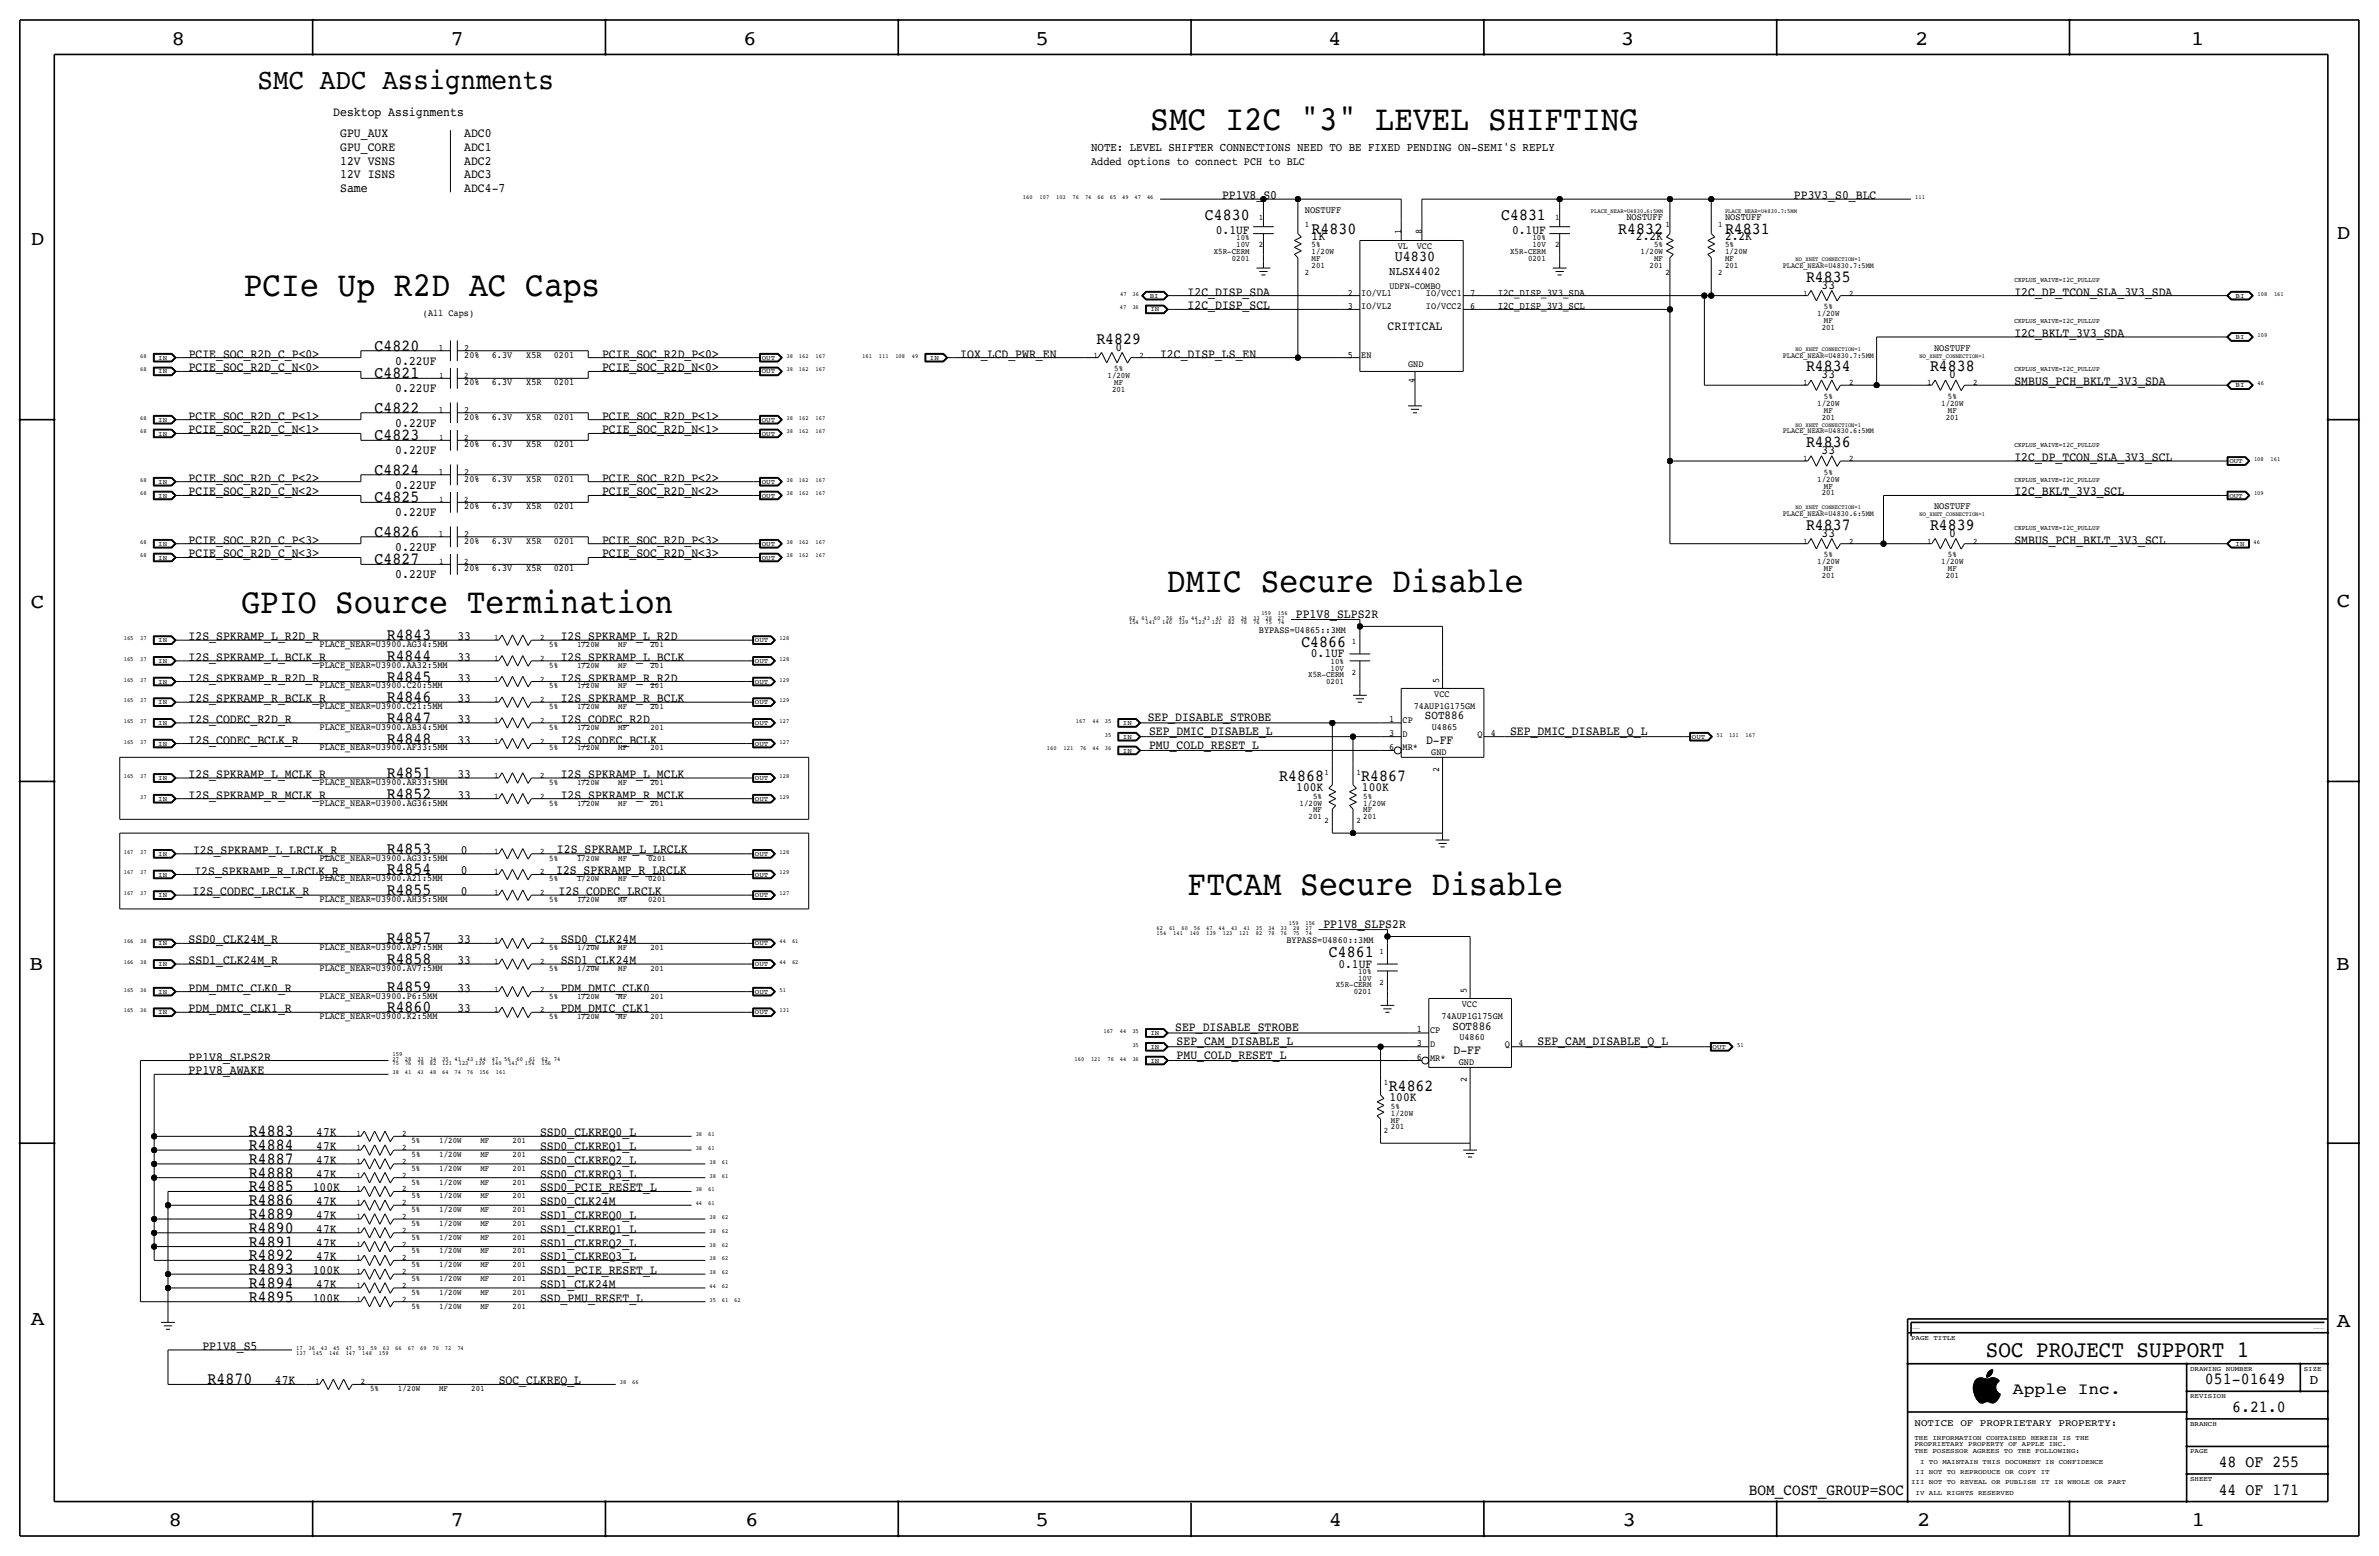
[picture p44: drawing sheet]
<svg xmlns="http://www.w3.org/2000/svg" width="877mm" height="574mm" viewBox="0 0 877 574" stroke-linecap="round" stroke-linejoin="round" font-family="sans-serif">
<defs><g id="words">
<g font-size="12.9">
<text x="424.1" y="48">SMC I2C &quot;3&quot; LEVEL SHIFTING</text>
<text x="89.9" y="109">PCIe Up R2D AC Caps</text>
<text x="430.2" y="218.2">DMIC Secure Disable</text>
<text x="89" y="225.8">GPIO Source Termination</text>
<text x="437.8" y="329.9">FTCAM Secure Disable</text>
</g>
<text font-size="10.8" x="94.9" y="32.8">SMC ADC Assignments</text>
<text font-size="8.6" x="732.2" y="500.1">SOC PROJECT SUPPORT 1</text>
<g font-size="7.6">
<text x="63.2" y="16.5">8</text>
<text x="166.1" y="16.5">7</text>
<text x="274" y="16.5">6</text>
<text x="381.7" y="16.5">5</text>
<text x="489.7" y="16.5">4</text>
<text x="597.6" y="16.5">3</text>
<text x="706.1" y="16.5">2</text>
<text x="807.7" y="16.5">1</text>
<text x="861.5" y="88.1">D</text>
<text x="11.4" y="90.4">D</text>
<text x="11.4" y="224.3">C</text>
<text x="861.5" y="223.8">C</text>
<text x="10.8" y="357.6">B</text>
<text x="861.3" y="357.4">B</text>
<text x="11.3" y="488.4">A</text>
<text x="861.5" y="489.2">A</text>
<text x="62.2" y="562.6">8</text>
<text x="166" y="562.6">7</text>
<text x="274.8" y="562.6">6</text>
<text x="381.7" y="562.6">5</text>
<text x="489.9" y="562.6">4</text>
<text x="598.1" y="562.6">3</text>
<text x="706.8" y="562.6">2</text>
<text x="807.9" y="562.6">1</text>
</g>
<g font-size="6.2">
<text x="444.2" y="81">C4830</text>
<text x="553.4" y="81">C4831</text>
<text x="483.6" y="86.1">R4830</text>
<text x="596.6" y="86.1">R4832</text>
<text x="636" y="86.1">R4831</text>
<text x="665.8" y="103.9">R4835</text>
<text x="138.1" y="129.3">C4820</text>
<text x="404.2" y="126.7">R4829</text>
<text x="665.8" y="136.9">R4834</text>
<text x="711.5" y="136.9">R4838</text>
<text x="138.1" y="139.4">C4821</text>
<text x="138.1" y="152.1">C4822</text>
<text x="138.1" y="162.3">C4823</text>
<text x="665.8" y="164.8">R4836</text>
<text x="138.1" y="175">C4824</text>
<text x="138.1" y="185.2">C4825</text>
<text x="138.1" y="197.9">C4826</text>
<text x="665.8" y="195.3">R4837</text>
<text x="711.5" y="195.3">R4839</text>
<text x="138.1" y="208">C4827</text>
<text x="142.6" y="236">R4843</text>
<text x="479.8" y="238.5">C4866</text>
<text x="142.6" y="243.6">R4844</text>
<text x="142.6" y="251.2">R4845</text>
<text x="142.6" y="258.8">R4846</text>
<text x="142.6" y="266.4">R4847</text>
<text x="142.6" y="274.1">R4848</text>
<text x="142.6" y="286.8">R4851</text>
<text x="471.6" y="287.8">R4868</text>
<text x="501.9" y="287.8">R4867</text>
<text x="142.6" y="294.4">R4852</text>
<text x="142.6" y="314.7">R4853</text>
<text x="142.6" y="322.3">R4854</text>
<text x="142.6" y="329.9">R4855</text>
<text x="142.6" y="347.7">R4857</text>
<text x="489.9" y="352.8">C4861</text>
<text x="142.6" y="355.3">R4858</text>
<text x="142.6" y="365.5">R4859</text>
<text x="142.6" y="373.1">R4860</text>
<text x="512" y="402.1">R4862</text>
<text x="91.8" y="418.8">R4883</text>
<text x="91.8" y="423.9">R4884</text>
<text x="91.8" y="429">R4887</text>
<text x="91.8" y="434.1">R4888</text>
<text x="91.8" y="439.2">R4885</text>
<text x="91.8" y="444.2">R4886</text>
<text x="91.8" y="449.3">R4889</text>
<text x="91.8" y="454.4">R4890</text>
<text x="91.8" y="459.5">R4891</text>
<text x="91.8" y="464.6">R4892</text>
<text x="91.8" y="469.6">R4893</text>
<text x="91.8" y="474.7">R4894</text>
<text x="91.8" y="479.8">R4895</text>
<text x="76.5" y="510.3">R4870</text>
<text x="812.9" y="510.3">051-01649</text>
<text x="822.9" y="520.4">6.21.0</text>
<text x="818" y="540.8">48 OF 255</text>
<text x="818" y="550.9">44 OF 171</text>
</g>
<text font-size="6" x="742.1" y="513.9">Apple Inc.</text>
<text font-size="5.9" x="644.8" y="550.9">BOM_COST_GROUP=SOC</text>
<text font-size="5.6" x="514.2" y="96.3">U4830</text>
<text font-size="5" x="851.5" y="510.3">D</text>
<g font-size="4.7">
<text x="122.9" y="42.9">Desktop Assignments</text>
<text x="125.4" y="50.5">GPU_AUX</text>
<text x="171.1" y="50.5">ADC0</text>
<text x="125.4" y="55.6">GPU_CORE</text>
<text x="171.1" y="55.6">ADC1</text>
<text x="125.4" y="60.7">12V VSNS</text>
<text x="125.4" y="65.8">12V ISNS</text>
<text x="171.1" y="65.8">ADC3</text>
<text x="171.1" y="60.7">ADC2</text>
<text x="125.4" y="70.9">Same</text>
<text x="171.1" y="70.9">ADC4-7</text>
<text x="450.6" y="73.4">PP1V8_S0</text>
<text x="661.4" y="73.4">PP3V3_S0_BLC</text>
<text x="448.2" y="86.1">0.1UF</text>
<text x="483.6" y="88.6">1K</text>
<text x="557.5" y="86.1">0.1UF</text>
<text x="603.1" y="88.6">2.2K</text>
<text x="636" y="88.6">2.2K</text>
<text x="671.6" y="106.4">33</text>
<text x="437.9" y="109">I2C_DISP_SDA</text>
<text x="742.6" y="109">I2C_DP_TCON_SLA_3V3_SDA</text>
<text x="437.9" y="114">I2C_DISP_SCL</text>
<text x="511.5" y="121.7">CRITICAL</text>
<text x="742.6" y="124.2">I2C_BKLT_3V3_SDA</text>
<text x="69.6" y="131.8">PCIE_SOC_R2D_C_P&lt;0&gt;</text>
<text x="222" y="131.8">PCIE_SOC_R2D_P&lt;0&gt;</text>
<text x="354" y="131.8">IOX_LCD_PWR_EN</text>
<text x="411.2" y="129.3">0</text>
<text x="427.7" y="131.8">I2C_DISP_LS_EN</text>
<text x="69.6" y="136.9">PCIE_SOC_R2D_C_N&lt;0&gt;</text>
<text x="145.7" y="134.4">0.22UF</text>
<text x="222" y="136.9">PCIE_SOC_R2D_N&lt;0&gt;</text>
<text x="671.6" y="139.4">33</text>
<text x="718.5" y="139.4">0</text>
<text x="742.6" y="142">SMBUS_PCH_BKLT_3V3_SDA</text>
<text x="145.7" y="144.5">0.22UF</text>
<text x="69.5" y="154.7">PCIE_SOC_R2D_C_P&lt;1&gt;</text>
<text x="222" y="154.7">PCIE_SOC_R2D_P&lt;1&gt;</text>
<text x="69.5" y="159.8">PCIE_SOC_R2D_C_N&lt;1&gt;</text>
<text x="145.7" y="157.2">0.22UF</text>
<text x="222" y="159.8">PCIE_SOC_R2D_N&lt;1&gt;</text>
<text x="145.7" y="167.4">0.22UF</text>
<text x="671.6" y="167.4">33</text>
<text x="742.6" y="169.9">I2C_DP_TCON_SLA_3V3_SCL</text>
<text x="69.5" y="177.5">PCIE_SOC_R2D_C_P&lt;2&gt;</text>
<text x="222" y="177.5">PCIE_SOC_R2D_P&lt;2&gt;</text>
<text x="69.5" y="182.6">PCIE_SOC_R2D_C_N&lt;2&gt;</text>
<text x="145.7" y="180.1">0.22UF</text>
<text x="222" y="182.6">PCIE_SOC_R2D_N&lt;2&gt;</text>
<text x="742.6" y="182.6">I2C_BKLT_3V3_SCL</text>
<text x="145.7" y="190.2">0.22UF</text>
<text x="671.6" y="197.9">33</text>
<text x="718.5" y="197.9">0</text>
<text x="69.5" y="200.4">PCIE_SOC_R2D_C_P&lt;3&gt;</text>
<text x="145.7" y="202.9">0.22UF</text>
<text x="222" y="200.4">PCIE_SOC_R2D_P&lt;3&gt;</text>
<text x="742.6" y="200.4">SMBUS_PCH_BKLT_3V3_SCL</text>
<text x="69.5" y="205.5">PCIE_SOC_R2D_C_N&lt;3&gt;</text>
<text x="222" y="205.5">PCIE_SOC_R2D_N&lt;3&gt;</text>
<text x="145.7" y="213.1">0.22UF</text>
<text x="477.7" y="227.7">PP1V8_SLPS2R</text>
<text x="69.5" y="236">I2S_SPKRAMP_L_R2D_R</text>
<text x="168.7" y="236">33</text>
<text x="206.7" y="236">I2S_SPKRAMP_L_R2D</text>
<text x="69.5" y="243.6">I2S_SPKRAMP_L_BCLK_R</text>
<text x="168.7" y="243.6">33</text>
<text x="206.7" y="243.6">I2S_SPKRAMP_L_BCLK</text>
<text x="483.3" y="242.3">0.1UF</text>
<text x="69.5" y="251.2">I2S_SPKRAMP_R_R2D_R</text>
<text x="168.7" y="251.2">33</text>
<text x="206.7" y="251.2">I2S_SPKRAMP_R_R2D</text>
<text x="69.5" y="258.8">I2S_SPKRAMP_R_BCLK_R</text>
<text x="168.7" y="258.8">33</text>
<text x="206.7" y="258.8">I2S_SPKRAMP_R_BCLK</text>
<text x="69.5" y="266.4">I2S_CODEC_R2D_R</text>
<text x="168.7" y="266.4">33</text>
<text x="206.7" y="266.4">I2S_CODEC_R2D</text>
<text x="423.1" y="265.7">SEP_DISABLE_STROBE</text>
<text x="69.5" y="274.1">I2S_CODEC_BCLK_R</text>
<text x="168.7" y="274.1">33</text>
<text x="206.7" y="274.1">I2S_CODEC_BCLK</text>
<text x="423.6" y="271">SEP_DMIC_DISABLE_L</text>
<text x="525.7" y="274.1">D-FF</text>
<text x="556.7" y="271">SEP_DMIC_DISABLE_Q_L</text>
<text x="423.6" y="276">PMU_COLD_RESET_L</text>
<text x="69.5" y="286.8">I2S_SPKRAMP_L_MCLK_R</text>
<text x="168.7" y="286.8">33</text>
<text x="206.7" y="286.8">I2S_SPKRAMP_L_MCLK</text>
<text x="477.9" y="291.6">100K</text>
<text x="502.1" y="291.6">100K</text>
<text x="69.5" y="294.4">I2S_SPKRAMP_R_MCLK_R</text>
<text x="168.7" y="294.4">33</text>
<text x="206.7" y="294.4">I2S_SPKRAMP_R_MCLK</text>
<text x="71.2" y="314.7">I2S_SPKRAMP_L_LRCLK_R</text>
<text x="169.9" y="314.7">0</text>
<text x="205.3" y="314.3">I2S_SPKRAMP_L_LRCLK</text>
<text x="71.7" y="322.5">I2S_SPKRAMP_R_LRCLK_R</text>
<text x="169.9" y="322.3">0</text>
<text x="205" y="322.1">I2S_SPKRAMP_R_LRCLK</text>
<text x="71" y="329.7">I2S_CODEC_LRCLK_R</text>
<text x="169.9" y="329.9">0</text>
<text x="205.9" y="330">I2S_CODEC_LRCLK</text>
<text x="69.5" y="347.7">SSD0_CLK24M_R</text>
<text x="168.7" y="347.7">33</text>
<text x="206.7" y="347.7">SSD0_CLK24M</text>
<text x="487.9" y="342">PP1V8_SLPS2R</text>
<text x="69.5" y="355.3">SSD1_CLK24M_R</text>
<text x="168.7" y="355.3">33</text>
<text x="206.7" y="355.3">SSD1_CLK24M</text>
<text x="493.4" y="356.6">0.1UF</text>
<text x="69.5" y="365.5">PDM_DMIC_CLK0_R</text>
<text x="168.7" y="365.5">33</text>
<text x="206.7" y="365.5">PDM_DMIC_CLK0</text>
<text x="69.5" y="373.1">PDM_DMIC_CLK1_R</text>
<text x="168.7" y="373.1">33</text>
<text x="206.7" y="373.1">PDM_DMIC_CLK1</text>
<text x="433.3" y="380">SEP_DISABLE_STROBE</text>
<text x="433.8" y="385.3">SEP_CAM_DISABLE_L</text>
<text x="535.9" y="388.4">D-FF</text>
<text x="566.9" y="385.3">SEP_CAM_DISABLE_Q_L</text>
<text x="69.5" y="390.9">PP1V8_SLPS2R</text>
<text x="69.5" y="396">PP1V8_AWAKE</text>
<text x="433.8" y="390.3">PMU_COLD_RESET_L</text>
<text x="512.3" y="405.9">100K</text>
<text x="116.6" y="418.8">47K</text>
<text x="199.1" y="418.8">SSD0_CLKREQ0_L</text>
<text x="116.6" y="423.9">47K</text>
<text x="199.1" y="423.9">SSD0_CLKREQ1_L</text>
<text x="116.6" y="429">47K</text>
<text x="199.1" y="429">SSD0_CLKREQ2_L</text>
<text x="116.6" y="434.1">47K</text>
<text x="199.1" y="434.1">SSD0_CLKREQ3_L</text>
<text x="115.4" y="439.2">100K</text>
<text x="199.1" y="439.2">SSD0_PCIE_RESET_L</text>
<text x="116.6" y="444.2">47K</text>
<text x="116.6" y="449.3">47K</text>
<text x="199.1" y="449.3">SSD1_CLKREQ0_L</text>
<text x="199.1" y="444.2">SSD0_CLK24M</text>
<text x="116.6" y="454.4">47K</text>
<text x="199.1" y="454.4">SSD1_CLKREQ1_L</text>
<text x="116.6" y="459.5">47K</text>
<text x="199.1" y="459.5">SSD1_CLKREQ2_L</text>
<text x="116.6" y="464.6">47K</text>
<text x="199.1" y="464.6">SSD1_CLKREQ3_L</text>
<text x="115.4" y="469.6">100K</text>
<text x="199.1" y="469.6">SSD1_PCIE_RESET_L</text>
<text x="115.4" y="479.8">100K</text>
<text x="116.6" y="474.7">47K</text>
<text x="199.1" y="479.8">SSD_PMU_RESET_L</text>
<text x="199.1" y="474.7">SSD1_CLK24M</text>
<text x="74.6" y="497.6">PP1V8_S5</text>
<text x="101.4" y="510.3">47K</text>
<text x="183.8" y="510.3">SOC_CLKREQ_L</text>
</g>
<g font-size="4.5">
<text x="525.3" y="265.2">SOT886</text>
<text x="535.5" y="379.5">SOT886</text>
</g>
<g font-size="4.4">
<text x="402.3" y="55.6">NOTE: LEVEL SHIFTER CONNECTIONS NEED TO BE FIXED PENDING ON-SEMI'S REPLY</text>
<text x="512.2" y="101.3">NLSX4402</text>
</g>
<text font-size="4.2" x="402.3" y="60.7">Added options to connect PCH to BLC</text>
<g font-size="3.8">
<text x="552.1" y="109">I2C_DISP_3V3_SDA</text>
<text x="552.1" y="114">I2C_DISP_3V3_SCL</text>
</g>
<text font-size="3.7" x="705.8" y="525.5">NOTICE OF PROPRIETARY PROPERTY:</text>
<g font-size="3.6">
<text x="481" y="78.5">NOSTUFF</text>
<text x="599.6" y="81">NOSTUFF</text>
<text x="636" y="81">NOSTUFF</text>
<text x="713" y="129.3">NOSTUFF</text>
<text x="713" y="187.7">NOSTUFF</text>
</g>
<g font-size="3.5">
<text x="516.6" y="86.1" transform="rotate(-90 516.6 86.1)">1</text>
<text x="524.2" y="86.1" transform="rotate(-90 524.2 86.1)">8</text>
<text x="515.3" y="91.7">VL</text>
<text x="522.3" y="91.7">VCC</text>
<text x="512.2" y="106.4">UDFN-COMBO</text>
<text x="496.9" y="109">2</text>
<text x="501.9" y="109">IO/VL1</text>
<text x="525.7" y="109">IO/VCC1</text>
<text x="542" y="109">7</text>
<text x="155.9" y="116.6">(All Caps)</text>
<text x="496.9" y="114">3</text>
<text x="501.9" y="114">IO/VL2</text>
<text x="525.7" y="114">IO/VCC2</text>
<text x="542" y="114">6</text>
<text x="161.6" y="129.3">1</text>
<text x="171.1" y="129.3">2</text>
<text x="171.1" y="131.8">20%</text>
<text x="181.3" y="131.8">6.3V</text>
<text x="194" y="131.8">X5R</text>
<text x="204.2" y="131.8">0201</text>
<text x="496.9" y="131.8">5</text>
<text x="501.9" y="131.8">EN</text>
<text x="519.1" y="135.1">GND</text>
<text x="171.1" y="142">20%</text>
<text x="181.3" y="142">6.3V</text>
<text x="194" y="142">X5R</text>
<text x="204.2" y="142">0201</text>
<text x="521.7" y="141.3" transform="rotate(-90 521.7 141.3)">4</text>
<text x="161.6" y="152.1">1</text>
<text x="171.1" y="154.7">20%</text>
<text x="171.1" y="152.1">2</text>
<text x="181.3" y="154.7">6.3V</text>
<text x="194" y="154.7">X5R</text>
<text x="204.2" y="154.7">0201</text>
<text x="171.1" y="164.8">20%</text>
<text x="181.3" y="164.8">6.3V</text>
<text x="194" y="164.8">X5R</text>
<text x="204.2" y="164.8">0201</text>
<text x="161.6" y="175">1</text>
<text x="171.1" y="177.5">20%</text>
<text x="171.1" y="175">2</text>
<text x="181.3" y="177.5">6.3V</text>
<text x="194" y="177.5">X5R</text>
<text x="204.2" y="177.5">0201</text>
<text x="171.1" y="187.7">20%</text>
<text x="181.3" y="187.7">6.3V</text>
<text x="194" y="187.7">X5R</text>
<text x="204.2" y="187.7">0201</text>
<text x="161.6" y="197.9">1</text>
<text x="171.1" y="197.9">2</text>
<text x="171.1" y="200.4">20%</text>
<text x="181.3" y="200.4">6.3V</text>
<text x="194" y="200.4">X5R</text>
<text x="204.2" y="200.4">0201</text>
<text x="171.1" y="210.6">20%</text>
<text x="181.3" y="210.6">6.3V</text>
<text x="194" y="210.6">X5R</text>
<text x="204.2" y="210.6">0201</text>
<text x="464.1" y="233.4">BYPASS=U4865::3MM</text>
<text x="117.8" y="238.5">PLACE_NEAR=U3900.AG34:5MM</text>
<text x="117.8" y="246.1">PLACE_NEAR=U3900.AA32:5MM</text>
<text x="530.6" y="251.6" transform="rotate(-90 530.6 251.6)">5</text>
<text x="117.8" y="253.7">PLACE_NEAR=U3900.C20:5MM</text>
<text x="528.8" y="256.7">VCC</text>
<text x="117.8" y="261.4">PLACE_NEAR=U3900.C21:5MM</text>
<text x="521.2" y="261.4">74AUP1G175GM</text>
<text x="117.8" y="269">PLACE_NEAR=U3900.AB34:5MM</text>
<text x="512.2" y="266.2">1</text>
<text x="517.1" y="266.4">CP</text>
<text x="527.9" y="269">U4865</text>
<text x="512.2" y="271.3">3</text>
<text x="517.1" y="271.5">D</text>
<text x="544.7" y="271.5">Q</text>
<text x="549.6" y="271.3">4</text>
<text x="117.8" y="276.6">PLACE_NEAR=U3900.AF33:5MM</text>
<text x="512.2" y="276.4">6</text>
<text x="517.1" y="276.6">MR*</text>
<text x="527.7" y="278.4">GND</text>
<text x="530.6" y="284.6" transform="rotate(-90 530.6 284.6)">2</text>
<text x="117.8" y="289.3">PLACE_NEAR=U3900.AR33:5MM</text>
<text x="117.8" y="296.9">PLACE_NEAR=U3900.AG36:5MM</text>
<text x="117.8" y="317.2">PLACE_NEAR=U3900.AG33:5MM</text>
<text x="117.8" y="324.9">PLACE_NEAR=U3900.A21:5MM</text>
<text x="117.8" y="332.5">PLACE_NEAR=U3900.AH35:5MM</text>
<text x="474.3" y="347.7">BYPASS=U4860::3MM</text>
<text x="117.8" y="350.3">PLACE_NEAR=U3900.AP7:5MM</text>
<text x="117.8" y="357.9">PLACE_NEAR=U3900.AV7:5MM</text>
<text x="540.7" y="365.9" transform="rotate(-90 540.7 365.9)">5</text>
<text x="117.8" y="368">PLACE_NEAR=U3900.P6:5MM</text>
<text x="538.9" y="371">VCC</text>
<text x="117.8" y="375.7">PLACE_NEAR=U3900.K2:5MM</text>
<text x="531.4" y="375.7">74AUP1G175GM</text>
<text x="522.3" y="380.5">1</text>
<text x="527.3" y="380.7">CP</text>
<text x="538" y="383.3">U4860</text>
<text x="522.3" y="385.6">3</text>
<text x="527.3" y="385.8">D</text>
<text x="554.8" y="385.8">Q</text>
<text x="559.8" y="385.6">4</text>
<text x="522.3" y="390.7">6</text>
<text x="527.3" y="390.9">MR*</text>
<text x="537.8" y="392.7">GND</text>
<text x="540.7" y="398.9" transform="rotate(-90 540.7 398.9)">2</text>
</g>
<g font-size="3.1">
<text x="464.1" y="81">1</text>
<text x="481" y="83.6">1</text>
<text x="573.4" y="81">1</text>
<text x="614" y="83.6">1</text>
<text x="633.4" y="83.6">1</text>
<text x="455.8" y="88.6">10%</text>
<text x="565" y="88.6">10%</text>
<text x="447.5" y="93.7">X5R-CERM</text>
<text x="455.8" y="91.2">10V</text>
<text x="464.1" y="91.2">2</text>
<text x="483.6" y="93.7">1/20W</text>
<text x="483.6" y="91.2">5%</text>
<text x="556.7" y="93.7">X5R-CERM</text>
<text x="565" y="91.2">10V</text>
<text x="573.4" y="91.2">2</text>
<text x="604.9" y="93.7">1/20W</text>
<text x="609.8" y="91.2">5%</text>
<text x="636" y="93.7">1/20W</text>
<text x="636" y="91.2">5%</text>
<text x="454.1" y="96.3">0201</text>
<text x="481" y="101.3">2</text>
<text x="483.6" y="96.3">MF</text>
<text x="483.6" y="98.8">201</text>
<text x="563.3" y="96.3">0201</text>
<text x="608.2" y="98.8">201</text>
<text x="609.8" y="96.3">MF</text>
<text x="614" y="101.3">2</text>
<text x="633.4" y="101.3">2</text>
<text x="636" y="96.3">MF</text>
<text x="636" y="98.8">201</text>
<text x="664.8" y="109">1</text>
<text x="681.7" y="109">2</text>
<text x="669.9" y="116.6">1/20W</text>
<text x="672.4" y="119.1">MF</text>
<text x="672.4" y="114">5%</text>
<text x="671.6" y="121.7">201</text>
<text x="403.2" y="131.8">1</text>
<text x="420.1" y="131.8">2</text>
<text x="410.8" y="136.9">5%</text>
<text x="161.9" y="139.4">1</text>
<text x="171.1" y="139.4">2</text>
<text x="408.3" y="139.4">1/20W</text>
<text x="410.8" y="142">MF</text>
<text x="664.8" y="142">1</text>
<text x="681.7" y="142">2</text>
<text x="710.5" y="142">1</text>
<text x="727.4" y="142">2</text>
<text x="410" y="144.5">201</text>
<text x="669.9" y="149.6">1/20W</text>
<text x="672.4" y="147.1">5%</text>
<text x="715.7" y="149.6">1/20W</text>
<text x="718.1" y="147.1">5%</text>
<text x="671.6" y="154.7">201</text>
<text x="672.4" y="152.1">MF</text>
<text x="717.3" y="154.7">201</text>
<text x="718.1" y="152.1">MF</text>
<text x="161.9" y="162.3">1</text>
<text x="171.1" y="162.3">2</text>
<text x="664.8" y="169.9">1</text>
<text x="681.7" y="169.9">2</text>
<text x="669.9" y="177.5">1/20W</text>
<text x="672.4" y="175">5%</text>
<text x="161.9" y="185.2">1</text>
<text x="171.1" y="185.2">2</text>
<text x="671.6" y="182.6">201</text>
<text x="672.4" y="180.1">MF</text>
<text x="664.8" y="200.4">1</text>
<text x="681.7" y="200.4">2</text>
<text x="710.5" y="200.4">1</text>
<text x="727.4" y="200.4">2</text>
<text x="161.9" y="208">1</text>
<text x="171.1" y="208">2</text>
<text x="669.9" y="208">1/20W</text>
<text x="672.4" y="205.5">5%</text>
<text x="715.7" y="208">1/20W</text>
<text x="718.1" y="205.5">5%</text>
<text x="671.6" y="213.1">201</text>
<text x="672.4" y="210.6">MF</text>
<text x="717.3" y="213.1">201</text>
<text x="718.1" y="210.6">MF</text>
<text x="182.2" y="236">1</text>
<text x="199.1" y="236">2</text>
<text x="202.5" y="238.5">5%</text>
<text x="212.7" y="238.5">1/20W</text>
<text x="227.9" y="238.5">MF</text>
<text x="239.8" y="238.5">201</text>
<text x="498.4" y="237.2">1</text>
<text x="182.2" y="243.6">1</text>
<text x="199.1" y="243.6">2</text>
<text x="490.6" y="244.9">10%</text>
<text x="182.2" y="251.2">1</text>
<text x="199.1" y="251.2">2</text>
<text x="202.5" y="246.1">5%</text>
<text x="212.7" y="246.1">1/20W</text>
<text x="227.9" y="246.1">MF</text>
<text x="239.8" y="246.1">201</text>
<text x="482.3" y="249.7">X5R-CERM</text>
<text x="490.6" y="247.1">10V</text>
<text x="498.4" y="248.7">2</text>
<text x="202.5" y="253.7">5%</text>
<text x="212.7" y="253.7">1/20W</text>
<text x="227.9" y="253.7">MF</text>
<text x="239.8" y="253.7">201</text>
<text x="488.9" y="252.2">0201</text>
<text x="182.2" y="258.8">1</text>
<text x="199.1" y="258.8">2</text>
<text x="202.5" y="261.4">5%</text>
<text x="212.7" y="261.4">1/20W</text>
<text x="227.9" y="261.4">MF</text>
<text x="239.8" y="261.4">201</text>
<text x="182.2" y="266.4">1</text>
<text x="199.1" y="266.4">2</text>
<text x="202.5" y="269">5%</text>
<text x="212.7" y="269">1/20W</text>
<text x="227.9" y="269">MF</text>
<text x="239.8" y="269">201</text>
<text x="182.2" y="274.1">1</text>
<text x="199.1" y="274.1">2</text>
<text x="202.5" y="276.6">5%</text>
<text x="212.7" y="276.6">1/20W</text>
<text x="227.9" y="276.6">MF</text>
<text x="239.8" y="276.6">201</text>
<text x="182.2" y="286.8">1</text>
<text x="199.1" y="286.8">2</text>
<text x="488.3" y="285.5">1</text>
<text x="500.1" y="285.5">1</text>
<text x="202.5" y="289.3">5%</text>
<text x="212.7" y="289.3">1/20W</text>
<text x="227.9" y="289.3">MF</text>
<text x="239.8" y="289.3">201</text>
<text x="182.2" y="294.4">1</text>
<text x="199.1" y="294.4">2</text>
<text x="202.5" y="296.9">5%</text>
<text x="212.7" y="296.9">1/20W</text>
<text x="227.9" y="296.9">MF</text>
<text x="239.8" y="296.9">201</text>
<text x="479.1" y="296.9">1/20W</text>
<text x="484.1" y="299.5">MF</text>
<text x="484.1" y="294.4">5%</text>
<text x="502.6" y="296.9">1/20W</text>
<text x="502.6" y="299.5">MF</text>
<text x="502.6" y="294.4">5%</text>
<text x="482.4" y="302">201</text>
<text x="488.3" y="303.3">2</text>
<text x="500.1" y="303.3">2</text>
<text x="502.6" y="302">201</text>
<text x="182.2" y="314.7">1</text>
<text x="199.1" y="314.7">2</text>
<text x="202.5" y="317.2">5%</text>
<text x="212.7" y="317.2">1/20W</text>
<text x="227.9" y="317.2">MF</text>
<text x="239" y="317.2">0201</text>
<text x="182.2" y="322.3">1</text>
<text x="199.1" y="322.3">2</text>
<text x="182.2" y="329.9">1</text>
<text x="199.1" y="329.9">2</text>
<text x="202.5" y="324.9">5%</text>
<text x="212.7" y="324.9">1/20W</text>
<text x="227.9" y="324.9">MF</text>
<text x="239" y="324.9">0201</text>
<text x="202.5" y="332.5">5%</text>
<text x="212.7" y="332.5">1/20W</text>
<text x="227.9" y="332.5">MF</text>
<text x="239" y="332.5">0201</text>
<text x="182.2" y="347.7">1</text>
<text x="199.1" y="347.7">2</text>
<text x="202.5" y="350.3">5%</text>
<text x="212.7" y="350.3">1/20W</text>
<text x="227.9" y="350.3">MF</text>
<text x="239.8" y="350.3">201</text>
<text x="508.6" y="351.5">1</text>
<text x="182.2" y="355.3">1</text>
<text x="199.1" y="355.3">2</text>
<text x="202.5" y="357.9">5%</text>
<text x="212.7" y="357.9">1/20W</text>
<text x="227.9" y="357.9">MF</text>
<text x="239.8" y="357.9">201</text>
<text x="500.7" y="359.2">10%</text>
<text x="182.2" y="365.5">1</text>
<text x="199.1" y="365.5">2</text>
<text x="492.5" y="364">X5R-CERM</text>
<text x="500.7" y="361.4">10V</text>
<text x="508.6" y="363">2</text>
<text x="202.5" y="368">5%</text>
<text x="212.7" y="368">1/20W</text>
<text x="227.9" y="368">MF</text>
<text x="239.8" y="368">201</text>
<text x="499.1" y="366.5">0201</text>
<text x="182.2" y="373.1">1</text>
<text x="199.1" y="373.1">2</text>
<text x="202.5" y="375.7">5%</text>
<text x="212.7" y="375.7">1/20W</text>
<text x="227.9" y="375.7">MF</text>
<text x="239.8" y="375.7">201</text>
<text x="510.2" y="399.8">1</text>
<text x="512.8" y="411.2">1/20W</text>
<text x="512.8" y="408.7">5%</text>
<text x="512.8" y="413.8">MF</text>
<text x="131.4" y="418.8">1</text>
<text x="148.3" y="418.8">2</text>
<text x="510.2" y="417.6">2</text>
<text x="512.8" y="416.3">201</text>
<text x="131.4" y="423.9">1</text>
<text x="148.3" y="423.9">2</text>
<text x="151.7" y="421.4">5%</text>
<text x="161.9" y="421.4">1/20W</text>
<text x="177.1" y="421.4">MF</text>
<text x="189" y="421.4">201</text>
<text x="131.4" y="429">1</text>
<text x="148.3" y="429">2</text>
<text x="151.7" y="431.5">5%</text>
<text x="151.7" y="426.5">5%</text>
<text x="161.9" y="431.5">1/20W</text>
<text x="161.9" y="426.5">1/20W</text>
<text x="177.1" y="431.5">MF</text>
<text x="177.1" y="426.5">MF</text>
<text x="189" y="431.5">201</text>
<text x="189" y="426.5">201</text>
<text x="131.4" y="434.1">1</text>
<text x="148.3" y="434.1">2</text>
<text x="151.7" y="436.6">5%</text>
<text x="161.9" y="436.6">1/20W</text>
<text x="177.1" y="436.6">MF</text>
<text x="189" y="436.6">201</text>
<text x="131.4" y="439.2">1</text>
<text x="148.3" y="439.2">2</text>
<text x="151.7" y="441.7">5%</text>
<text x="161.9" y="441.7">1/20W</text>
<text x="177.1" y="441.7">MF</text>
<text x="189" y="441.7">201</text>
<text x="131.4" y="444.2">1</text>
<text x="131.4" y="449.3">1</text>
<text x="148.3" y="444.2">2</text>
<text x="148.3" y="449.3">2</text>
<text x="151.7" y="446.8">5%</text>
<text x="161.9" y="446.8">1/20W</text>
<text x="177.1" y="446.8">MF</text>
<text x="189" y="446.8">201</text>
<text x="131.4" y="454.4">1</text>
<text x="148.3" y="454.4">2</text>
<text x="151.7" y="451.9">5%</text>
<text x="161.9" y="451.9">1/20W</text>
<text x="177.1" y="451.9">MF</text>
<text x="189" y="451.9">201</text>
<text x="131.4" y="459.5">1</text>
<text x="148.3" y="459.5">2</text>
<text x="151.7" y="456.9">5%</text>
<text x="161.9" y="456.9">1/20W</text>
<text x="177.1" y="456.9">MF</text>
<text x="189" y="456.9">201</text>
<text x="131.4" y="464.6">1</text>
<text x="148.3" y="464.6">2</text>
<text x="151.7" y="467.1">5%</text>
<text x="151.7" y="462">5%</text>
<text x="161.9" y="462">1/20W</text>
<text x="161.9" y="467.1">1/20W</text>
<text x="177.1" y="462">MF</text>
<text x="177.1" y="467.1">MF</text>
<text x="189" y="467.1">201</text>
<text x="189" y="462">201</text>
<text x="131.4" y="469.6">1</text>
<text x="148.3" y="469.6">2</text>
<text x="151.7" y="472.2">5%</text>
<text x="161.9" y="472.2">1/20W</text>
<text x="177.1" y="472.2">MF</text>
<text x="189" y="472.2">201</text>
<text x="131.4" y="474.7">1</text>
<text x="131.4" y="479.8">1</text>
<text x="148.3" y="474.7">2</text>
<text x="148.3" y="479.8">2</text>
<text x="151.7" y="477.3">5%</text>
<text x="161.9" y="477.3">1/20W</text>
<text x="177.1" y="477.3">MF</text>
<text x="189" y="477.3">201</text>
<text x="151.7" y="482.3">5%</text>
<text x="161.9" y="482.3">1/20W</text>
<text x="177.1" y="482.3">MF</text>
<text x="189" y="482.3">201</text>
<text x="116.2" y="510.3">1</text>
<text x="133" y="510.3">2</text>
<text x="136.5" y="512.8">5%</text>
<text x="146.7" y="512.8">1/20W</text>
<text x="161.9" y="512.8">MF</text>
<text x="173.8" y="512.8">201</text>
</g>
<g font-size="2.9">
<text x="657.2" y="98.8">PLACE_NEAR=U4830.7:5MM</text>
<text x="657.2" y="131.8">PLACE_NEAR=U4830.7:5MM</text>
<text x="657.2" y="159.8">PLACE_NEAR=U4830.6:5MM</text>
<text x="657.2" y="190.2">PLACE_NEAR=U4830.6:5MM</text>
</g>
<g font-size="2.6">
<text x="742.6" y="103.9">CKPLUS_WAIVE=I2C_PULLUP</text>
<text x="742.6" y="119.1">CKPLUS_WAIVE=I2C_PULLUP</text>
<text x="742.6" y="136.9">CKPLUS_WAIVE=I2C_PULLUP</text>
<text x="742.6" y="164.8">CKPLUS_WAIVE=I2C_PULLUP</text>
<text x="742.6" y="177.5">CKPLUS_WAIVE=I2C_PULLUP</text>
<text x="742.6" y="195.3">CKPLUS_WAIVE=I2C_PULLUP</text>
</g>
<g font-size="2.5">
<text x="423.9" y="109.7">BI</text>
<text x="824.2" y="109.7">BI</text>
<text x="424.1" y="114.8">IN</text>
<text x="824.2" y="125">BI</text>
<text x="58.4" y="137.7">IN</text>
<text x="58.4" y="132.6">IN</text>
<text x="280.9" y="132.6">OUT</text>
<text x="280.9" y="137.7">OUT</text>
<text x="342.8" y="132.6">IN</text>
<text x="824.2" y="142.7">BI</text>
<text x="58.4" y="155.4">IN</text>
<text x="280.9" y="155.4">OUT</text>
<text x="58.4" y="160.5">IN</text>
<text x="280.9" y="160.5">OUT</text>
<text x="821.9" y="170.7">OUT</text>
<text x="58.4" y="178.3">IN</text>
<text x="280.9" y="178.3">OUT</text>
<text x="58.4" y="183.4">IN</text>
<text x="280.9" y="183.4">OUT</text>
<text x="821.9" y="183.4">OUT</text>
<text x="58.4" y="201.2">IN</text>
<text x="280.9" y="201.2">OUT</text>
<text x="824.2" y="201.2">IN</text>
<text x="58.4" y="206.2">IN</text>
<text x="280.9" y="206.2">OUT</text>
<text x="58.4" y="236.7">IN</text>
<text x="278.3" y="236.7">OUT</text>
<text x="58.4" y="244.3">IN</text>
<text x="278.3" y="244.3">OUT</text>
<text x="58.4" y="252">IN</text>
<text x="278.3" y="252">OUT</text>
<text x="58.4" y="259.6">IN</text>
<text x="278.3" y="259.6">OUT</text>
<text x="58.4" y="267.2">IN</text>
<text x="278.3" y="267.2">OUT</text>
<text x="414" y="267.2">IN</text>
<text x="58.4" y="274.8">IN</text>
<text x="278.3" y="274.8">OUT</text>
<text x="414" y="272.3">IN</text>
<text x="623.8" y="272.3">OUT</text>
<text x="414" y="277.4">IN</text>
<text x="58.4" y="287.5">IN</text>
<text x="278.3" y="287.5">OUT</text>
<text x="58.4" y="295.1">IN</text>
<text x="278.3" y="295.1">OUT</text>
<text x="58.4" y="315.5">IN</text>
<text x="278.3" y="315.5">OUT</text>
<text x="58.4" y="323.1">IN</text>
<text x="278.3" y="323.1">OUT</text>
<text x="58.4" y="330.7">IN</text>
<text x="278.3" y="330.7">OUT</text>
<text x="58.4" y="348.5">IN</text>
<text x="278.3" y="348.5">OUT</text>
<text x="58.4" y="356.1">IN</text>
<text x="278.3" y="356.1">OUT</text>
<text x="58.4" y="366.3">IN</text>
<text x="278.3" y="366.3">OUT</text>
<text x="58.4" y="373.9">IN</text>
<text x="278.3" y="373.9">OUT</text>
<text x="424.1" y="381.5">IN</text>
<text x="424.1" y="386.6">IN</text>
<text x="631.4" y="386.6">OUT</text>
<text x="424.1" y="391.7">IN</text>
<text x="704.5" y="493.8">PAGE TITLE</text>
<text x="807.4" y="505.2">DRAWING NUMBER</text>
<text x="849.3" y="505.2">SIZE</text>
<text x="807.4" y="515.4">REVISION</text>
<text x="807.4" y="525.5">BRANCH</text>
<text x="705.8" y="533.1">PROPRIETARY PROPERTY OF APPLE INC.</text>
<text x="705.8" y="530.6">THE INFORMATION CONTAINED HEREIN IS THE</text>
<text x="705.8" y="535.7">THE POSESSOR AGREES TO THE FOLLOWING:</text>
<text x="707.8" y="539.5">I TO MAINTAIN THIS DOCUMENT IN CONFIDENCE</text>
<text x="807.4" y="535.7">PAGE</text>
<text x="706.2" y="543.3">II NOT TO REPRODUCE OR COPY IT</text>
<text x="807.4" y="545.8">SHEET</text>
<text x="704.5" y="547.1">III NOT TO REVEAL OR PUBLISH IT IN WHOLE OR PART</text>
<text x="706.2" y="550.9">IV ALL RIGHTS RESERVED</text>
</g>
<g font-size="2.3">
<text x="377.1" y="73.4">160</text>
<text x="383.2" y="73.4">107</text>
<text x="389.3" y="73.4">103</text>
<text x="395.4" y="73.4">76</text>
<text x="400" y="73.4">74</text>
<text x="404.6" y="73.4">66</text>
<text x="409.2" y="73.4">65</text>
<text x="413.7" y="73.4">49</text>
<text x="418.3" y="73.4">47</text>
<text x="422.9" y="73.4">46</text>
<text x="706.1" y="73.4">111</text>
<text x="586.6" y="78.5">PLACE_NEAR=U4830.6:5MM</text>
<text x="636" y="78.5">PLACE_NEAR=U4830.7:5MM</text>
<text x="662" y="96.3">NO_XNET_CONNECTION=1</text>
<text x="413" y="109">47</text>
<text x="417.6" y="109">36</text>
<text x="832.3" y="109">108</text>
<text x="838.4" y="109">161</text>
<text x="412.9" y="114">47</text>
<text x="417.5" y="114">36</text>
<text x="832.3" y="124.2">109</text>
<text x="51.7" y="131.8">68</text>
<text x="290" y="131.8">38</text>
<text x="294.5" y="131.8">162</text>
<text x="300.6" y="131.8">167</text>
<text x="317.9" y="131.8">161</text>
<text x="324" y="131.8">111</text>
<text x="330.1" y="131.8">108</text>
<text x="336.2" y="131.8">49</text>
<text x="662" y="129.3">NO_XNET_CONNECTION=1</text>
<text x="707.7" y="131.8">NO_XNET_CONNECTION=1</text>
<text x="51.7" y="136.9">68</text>
<text x="290" y="136.9">38</text>
<text x="294.5" y="136.9">162</text>
<text x="300.6" y="136.9">167</text>
<text x="832.3" y="142">46</text>
<text x="51.7" y="154.7">68</text>
<text x="290" y="154.7">38</text>
<text x="294.5" y="154.7">162</text>
<text x="300.6" y="154.7">167</text>
<text x="51.7" y="159.8">68</text>
<text x="290" y="159.8">38</text>
<text x="294.5" y="159.8">162</text>
<text x="300.6" y="159.8">167</text>
<text x="662" y="157.2">NO_XNET_CONNECTION=1</text>
<text x="831" y="169.9">108</text>
<text x="837.1" y="169.9">161</text>
<text x="51.7" y="177.5">68</text>
<text x="290" y="177.5">38</text>
<text x="294.5" y="177.5">162</text>
<text x="300.6" y="177.5">167</text>
<text x="51.7" y="182.6">68</text>
<text x="290" y="182.6">38</text>
<text x="294.5" y="182.6">162</text>
<text x="300.6" y="182.6">167</text>
<text x="831" y="182.6">109</text>
<text x="662" y="187.7">NO_XNET_CONNECTION=1</text>
<text x="707.7" y="190.2">NO_XNET_CONNECTION=1</text>
<text x="51.7" y="200.4">68</text>
<text x="290" y="200.4">38</text>
<text x="294.5" y="200.4">162</text>
<text x="300.6" y="200.4">167</text>
<text x="830.8" y="200.4">46</text>
<text x="51.7" y="205.5">68</text>
<text x="290" y="205.5">38</text>
<text x="294.5" y="205.5">162</text>
<text x="300.6" y="205.5">167</text>
<text x="465" y="226.5">159</text>
<text x="471.1" y="226.5">156</text>
<text x="416.3" y="228.3">62</text>
<text x="416.3" y="230.2">154</text>
<text x="420.8" y="228.3">61</text>
<text x="422.4" y="230.2">141</text>
<text x="425.4" y="228.3">60</text>
<text x="428.4" y="230.2">140</text>
<text x="430" y="228.3">56</text>
<text x="434.5" y="230.2">139</text>
<text x="434.5" y="228.3">47</text>
<text x="439.1" y="228.3">44</text>
<text x="440.6" y="230.2">123</text>
<text x="443.7" y="228.3">43</text>
<text x="446.7" y="230.2">121</text>
<text x="448.3" y="228.3">41</text>
<text x="452.8" y="230.2">82</text>
<text x="452.8" y="228.3">35</text>
<text x="457.4" y="230.2">78</text>
<text x="457.4" y="228.3">34</text>
<text x="462" y="230.2">76</text>
<text x="462" y="228.3">33</text>
<text x="466.5" y="230.2">75</text>
<text x="466.6" y="228.3">28</text>
<text x="471.1" y="230.2">74</text>
<text x="471.1" y="228.3">27</text>
<text x="45.6" y="236">165</text>
<text x="51.7" y="236">37</text>
<text x="287.4" y="236">128</text>
<text x="45.6" y="243.6">165</text>
<text x="51.7" y="243.6">37</text>
<text x="287.4" y="243.6">128</text>
<text x="45.6" y="251.2">165</text>
<text x="51.7" y="251.2">37</text>
<text x="287.4" y="251.2">129</text>
<text x="45.6" y="258.8">165</text>
<text x="51.7" y="258.8">37</text>
<text x="287.4" y="258.8">129</text>
<text x="45.6" y="266.4">165</text>
<text x="51.7" y="266.4">37</text>
<text x="287.4" y="266.4">127</text>
<text x="396.6" y="266.4">167</text>
<text x="402.7" y="266.4">44</text>
<text x="407.3" y="266.4">35</text>
<text x="45.6" y="274.1">165</text>
<text x="51.7" y="274.1">37</text>
<text x="287.4" y="274.1">127</text>
<text x="407.3" y="271.5">35</text>
<text x="632.9" y="271.5">51</text>
<text x="637.4" y="271.5">131</text>
<text x="643.5" y="271.5">167</text>
<text x="386" y="276.6">160</text>
<text x="392.1" y="276.6">121</text>
<text x="398.2" y="276.6">76</text>
<text x="402.7" y="276.6">44</text>
<text x="407.3" y="276.6">36</text>
<text x="45.6" y="286.8">165</text>
<text x="51.7" y="286.8">37</text>
<text x="287.4" y="286.8">128</text>
<text x="51.7" y="294.4">37</text>
<text x="287.4" y="294.4">129</text>
<text x="45.6" y="314.7">167</text>
<text x="51.7" y="314.7">37</text>
<text x="287.4" y="314.7">128</text>
<text x="45.6" y="322.3">167</text>
<text x="51.7" y="322.3">37</text>
<text x="287.4" y="322.3">129</text>
<text x="45.6" y="329.9">167</text>
<text x="51.7" y="329.9">37</text>
<text x="287.4" y="329.9">127</text>
<text x="475.2" y="340.8">159</text>
<text x="481.3" y="340.8">156</text>
<text x="45.6" y="347.7">166</text>
<text x="51.7" y="347.7">38</text>
<text x="287.4" y="347.7">44</text>
<text x="292" y="347.7">61</text>
<text x="426.4" y="342.6">62</text>
<text x="426.4" y="344.5">154</text>
<text x="431" y="342.6">61</text>
<text x="432.5" y="344.5">141</text>
<text x="435.5" y="342.6">60</text>
<text x="438.6" y="344.5">140</text>
<text x="440.1" y="342.6">56</text>
<text x="444.7" y="344.5">139</text>
<text x="444.7" y="342.6">47</text>
<text x="449.3" y="342.6">44</text>
<text x="450.8" y="344.5">123</text>
<text x="453.8" y="342.6">43</text>
<text x="456.9" y="344.5">121</text>
<text x="458.4" y="342.6">41</text>
<text x="463" y="344.5">82</text>
<text x="463" y="342.6">35</text>
<text x="467.5" y="344.5">78</text>
<text x="467.6" y="342.6">34</text>
<text x="472.1" y="344.5">76</text>
<text x="472.1" y="342.6">33</text>
<text x="476.7" y="344.5">75</text>
<text x="476.7" y="342.6">28</text>
<text x="481.3" y="344.5">74</text>
<text x="481.3" y="342.6">27</text>
<text x="45.6" y="355.3">166</text>
<text x="51.7" y="355.3">38</text>
<text x="287.4" y="355.3">44</text>
<text x="292" y="355.3">62</text>
<text x="45.6" y="365.5">165</text>
<text x="51.7" y="365.5">36</text>
<text x="287.4" y="365.5">51</text>
<text x="45.6" y="373.1">165</text>
<text x="51.7" y="373.1">36</text>
<text x="287.4" y="373.1">131</text>
<text x="406.8" y="380.7">167</text>
<text x="412.9" y="380.7">44</text>
<text x="417.5" y="380.7">35</text>
<text x="144.7" y="389.1">159</text>
<text x="417.5" y="385.8">35</text>
<text x="640.5" y="385.8">51</text>
<text x="144.7" y="396">38</text>
<text x="144.7" y="390.9">27</text>
<text x="144.7" y="392.7">75</text>
<text x="149.3" y="396">41</text>
<text x="149.3" y="390.9">28</text>
<text x="149.3" y="392.7">76</text>
<text x="153.9" y="396">43</text>
<text x="153.9" y="390.9">33</text>
<text x="153.9" y="392.7">78</text>
<text x="158.4" y="396">48</text>
<text x="158.4" y="390.9">34</text>
<text x="158.5" y="392.7">82</text>
<text x="163" y="396">64</text>
<text x="163" y="390.9">35</text>
<text x="163" y="392.7">121</text>
<text x="167.6" y="396">74</text>
<text x="167.6" y="390.9">41</text>
<text x="169.1" y="392.7">123</text>
<text x="172.2" y="396">76</text>
<text x="172.2" y="390.9">43</text>
<text x="175.2" y="392.7">139</text>
<text x="176.7" y="396">156</text>
<text x="176.7" y="390.9">44</text>
<text x="181.3" y="390.9">47</text>
<text x="181.3" y="392.7">140</text>
<text x="182.8" y="396">161</text>
<text x="185.9" y="390.9">56</text>
<text x="187.4" y="392.7">141</text>
<text x="190.5" y="390.9">60</text>
<text x="193.5" y="392.7">154</text>
<text x="195" y="390.9">61</text>
<text x="199.6" y="392.7">156</text>
<text x="199.6" y="390.9">62</text>
<text x="204.2" y="390.9">74</text>
<text x="396.1" y="390.9">160</text>
<text x="402.2" y="390.9">121</text>
<text x="408.3" y="390.9">76</text>
<text x="412.9" y="390.9">44</text>
<text x="417.5" y="390.9">36</text>
<text x="256.5" y="418.8">38</text>
<text x="261.1" y="418.8">61</text>
<text x="256.5" y="423.9">38</text>
<text x="261.1" y="423.9">61</text>
<text x="261.6" y="429">38</text>
<text x="266.1" y="429">61</text>
<text x="261.6" y="434.1">38</text>
<text x="266.1" y="434.1">61</text>
<text x="256.5" y="439.2">38</text>
<text x="261.1" y="439.2">61</text>
<text x="256.5" y="444.2">44</text>
<text x="261.1" y="444.2">61</text>
<text x="261.6" y="449.3">38</text>
<text x="266.1" y="449.3">62</text>
<text x="261.6" y="454.4">38</text>
<text x="266.1" y="454.4">62</text>
<text x="261.6" y="459.5">38</text>
<text x="266.1" y="459.5">62</text>
<text x="261.6" y="464.6">38</text>
<text x="266.1" y="464.6">62</text>
<text x="261.6" y="469.6">38</text>
<text x="266.1" y="469.6">62</text>
<text x="261.6" y="479.8">35</text>
<text x="261.6" y="474.7">44</text>
<text x="266.1" y="479.8">61</text>
<text x="266.1" y="474.7">62</text>
<text x="270.7" y="479.8">62</text>
<text x="109.2" y="497.6">17</text>
<text x="113.7" y="497.6">36</text>
<text x="118.3" y="497.6">43</text>
<text x="122.9" y="497.6">45</text>
<text x="127.5" y="497.6">47</text>
<text x="132" y="497.6">53</text>
<text x="136.6" y="497.6">59</text>
<text x="141.2" y="497.6">63</text>
<text x="145.7" y="497.6">66</text>
<text x="150.3" y="497.6">67</text>
<text x="154.9" y="497.6">69</text>
<text x="159.5" y="497.6">70</text>
<text x="164" y="497.6">72</text>
<text x="168.6" y="497.6">74</text>
<text x="109.2" y="499.4">137</text>
<text x="115.3" y="499.4">145</text>
<text x="121.4" y="499.4">146</text>
<text x="127.5" y="499.4">147</text>
<text x="133.6" y="499.4">148</text>
<text x="139.6" y="499.4">159</text>
<text x="228.5" y="510.3">38</text>
<text x="233.1" y="510.3">66</text>
</g>
<g font-size=".4">
<text x="704.5" y="490">SYNC_MASTER=AMAN</text>
<text x="852.9" y="490">SYNC_DATE=07/24/2017</text>
</g>
</g></defs>
<g fill="none" stroke="#000" stroke-width=".37">
<path d="M166.1 48v22.9zM427.7 73.4h38.1zM465.8 73.4h12.7zM465.8 73.4v2.5zM465.8 75.9v7.7zM478.5 73.4h38.1zM478.5 73.4v5.1zM478.5 78.5v7.6zM516.6 73.4v7.6zM524.2 73.4h50.8zM524.2 73.4v7.6zM575 73.4h40.6z"/>
<path d="M575 73.4v2.5zM575 75.9v7.7zM615.6 73.4h15.3zM615.6 73.4v5.1zM615.6 78.5v7.6zM630.9 73.4h73.6zM630.9 73.4v5.1zM630.9 78.5v7.6zM462 83.6h7.6zM462 86.1h7.6zM463.2 98.8h5.1zM465.8 93.7v2.6z"/>
<path d="M465.8 86.1v7.6zM465.8 96.3v2.5zM477.2 93.7l1.3 1.3zM477.2 91.2l2.6 1.3zM477.2 88.6l2.6 1.3zM477.2 88.6l2.6-1.2zM477.2 93.7l2.6-1.2zM477.2 91.2l2.6-1.3zM478.5 86.1l1.3 1.3zM478.5 95v6.3zM501.3 88.6h38.1zM501.3 88.6v48.3z"/>
<path d="M516.6 81v7.6zM524.2 81v7.6zM539.4 88.6v48.3zM571.2 83.6h7.6zM571.2 86.1h7.6zM572.5 98.8h5zM575 93.7v2.6zM575 86.1v7.6zM575 96.3v2.5zM614.4 92.5l2.5-1.3zM614.4 89.9l2.5-1.3zM614.4 87.4l1.2-1.3z"/>
<path d="M614.4 87.4l2.5 1.2zM614.4 92.5l2.5 1.2zM614.4 89.9l2.5 1.3zM615.6 95v6.3zM616.9 93.7l-1.3 1.3zM629.6 93.7l1.3 1.3zM629.6 91.2l2.6 1.3zM629.6 88.6l2.6 1.3zM629.6 88.6l2.6-1.2zM629.6 93.7l2.6-1.2zM629.6 91.2l2.6-1.3zM630.9 86.1l1.3 1.3z"/>
<path d="M630.9 95v6.3zM420.9 109l1.6 1.5zM420.9 109l1.6-1.6zM421 109l1.5 1.4zM421 109l1.5-1.5zM421.2 109l1.4 1.3zM421.2 109l1.4-1.4zM421.3 109l1.3 1.2zM422.3 112.5v3.1zM422.3 115.6h6.8zM422.3 112.5h6.8zM422.4 112.6v2.9z"/>
<path d="M422.4 115.5h6.7zM422.4 112.6h6.7zM422.5 110.5h6.6zM422.5 107.4h6.6zM422.5 110.4h6.6zM422.5 112.7v2.7zM422.5 115.4h6.5zM422.5 112.7h6.5zM422.5 107.5h6.6zM422.6 107.6h6.4zM422.6 110.3h6.4zM422.6 107.7h6.4z"/>
<path d="M422.6 112.8h6.4zM422.6 110.2h6.4zM422.6 112.8v2.5zM422.6 115.3h6.4zM422.6 107.7l-1.3 1.3zM429 107.7l1.2 1.3zM429 112.8l1.2 1.2zM429 110.2l1.2-1.2zM429 115.3l1.2-1.3zM429 110.3l1.4-1.3zM429 115.4l1.4-1.4zM429 107.6l1.4 1.4z"/>
<path d="M429 112.7l1.4 1.3zM429.1 110.4l1.4-1.4zM429.1 115.5l1.4-1.5zM429.1 107.5l1.4 1.5zM429.1 112.6l1.4 1.4zM429.1 107.4l1.6 1.6zM429.1 112.5l1.6 1.5zM429.1 110.5l1.6-1.5zM429.1 115.6l1.6-1.6zM430.2 109h2.6zM430.2 114h2.6zM432.8 109h60.9z"/>
<path d="M432.8 114h60.9zM464.3 100.1h3zM465 101.3h1.5zM478.5 101.3v30.5zM493.7 114h7.6zM493.7 109h7.6zM539.4 114h7.7zM539.4 109h7.7zM547.1 114h68.5zM547.1 109h81.2zM573.5 100.1h3zM574.2 101.3h1.6z"/>
<path d="M615.6 114v55.9zM615.6 101.3v12.7zM628.3 109v33zM628.3 109h2.6zM630.9 109h30.5zM630.9 101.3v7.7zM661.4 109h5zM667.7 107l1.9 3.9zM667.7 107l-1.3 2zM671.5 107l-1.9 3.9zM671.5 107l2 3.9zM675.3 107l-1.8 3.9z"/>
<path d="M675.3 107l2 3.9zM678.5 109h5.7zM678.5 109l-1.2 2zM684.2 109h134.6zM818.8 109h2.6zM820.9 109l1.6 1.5zM821.1 109l1.5-1.5zM821.1 109l1.5 1.4zM821.2 109l1.4 1.3zM821.2 109l1.4-1.4zM821.4 109l1.3-1.3zM821.4 109l1.3 1.2z"/>
<path d="M822.5 110.5h6.7zM822.5 107.4h6.7zM822.5 107.4l-1.6 1.6zM822.6 110.4h6.5zM822.6 107.5h6.5zM822.6 110.3h6.5zM822.6 107.6h6.5zM822.7 110.2h6.3zM822.7 107.7h6.3zM829 107.7l1.3 1.3zM829 110.2l1.3-1.2zM829.1 107.6l1.3 1.4z"/>
<path d="M829.1 110.3l1.3-1.3zM829.1 107.5l1.5 1.5zM829.1 110.4l1.5-1.4zM829.2 110.5l1.5-1.5zM829.2 107.4l1.5 1.6zM56.5 135.3h6.8zM56.5 130.3h6.8zM56.5 135.3v3.2zM56.5 138.5h6.8zM56.5 130.3v3.1zM56.5 133.4h6.8zM56.6 135.4h6.7z"/>
<path d="M56.6 130.4h6.7zM56.6 135.4v3zM56.6 138.4h6.7zM56.6 130.4v2.9zM56.6 133.3h6.7zM56.7 135.5h6.5zM56.7 130.5h6.5zM56.7 135.5v2.8zM56.7 138.3h6.5zM56.7 130.5v2.7zM56.7 133.2h6.5zM56.8 135.6h6.4z"/>
<path d="M56.8 135.6v2.6zM56.8 138.2h6.4zM56.8 130.6h6.4zM56.8 130.6v2.5zM56.8 133.1h6.4zM63.2 135.6l1.3 1.3zM63.2 130.6l1.3 1.2zM63.2 138.2l1.3-1.3zM63.2 133.1l1.3-1.3zM63.2 138.3l1.4-1.4zM63.2 133.2l1.4-1.4zM63.2 135.5l1.4 1.4z"/>
<path d="M63.2 130.5l1.4 1.3zM63.3 138.4l1.5-1.5zM63.3 133.3l1.5-1.5zM63.3 135.4l1.5 1.5zM63.3 130.4l1.5 1.4zM63.3 135.3l1.6 1.6zM63.3 130.3l1.6 1.5zM64.5 136.9h2.5zM64.5 131.8h2.5zM64.9 136.9l-1.6 1.6zM64.9 131.8l-1.6 1.6zM67 136.9h66z"/>
<path d="M67 131.8h66zM133 139.4h25.4zM133 129.3h25.4zM133 136.9v2.5zM133 129.3v2.5zM158.4 129.3h7.7zM158.4 139.4h7.7zM166.1 125.5v7.6zM166.1 135.6v7.7zM168.6 125.5v7.6zM168.6 135.6v7.7zM168.6 129.3h7.6z"/>
<path d="M168.6 139.4h7.6zM176.2 129.3h40.7zM176.2 139.4h40.7zM216.9 131.8h60.9zM216.9 136.9h60.9zM216.9 129.3v2.5zM216.9 136.9v2.5zM277.8 131.8h2.6zM277.8 136.9h2.6zM280.1 133.4h6.8zM280.1 130.3v3.1zM280.1 138.5h6.8z"/>
<path d="M280.1 135.3v3.2zM280.1 130.3h6.8zM280.1 135.3h6.8zM280.2 130.4v2.9zM280.2 133.3h6.6zM280.2 135.4v3zM280.2 138.4h6.6zM280.2 130.4h6.6zM280.2 135.4h6.6zM280.3 130.5v2.7zM280.3 133.2h6.5zM280.3 135.5v2.8z"/>
<path d="M280.3 138.3h6.5zM280.3 130.5h6.5zM280.3 135.5h6.5zM280.4 130.6h6.3zM280.4 130.6v2.5zM280.4 133.1h6.3zM280.4 135.6h6.3zM280.4 135.6v2.6zM280.4 138.2h6.3zM286.7 130.6l1.3 1.2zM286.7 135.6l1.3 1.3zM286.7 138.2l1.3-1.3z"/>
<path d="M286.8 133.2l1.3-1.4zM286.8 138.3l1.3-1.4zM286.8 130.5l1.3 1.3zM286.8 135.5l1.3 1.4zM286.8 133.3l1.5-1.5zM286.8 138.4l1.5-1.5zM286.8 130.4l1.5 1.4zM286.8 135.4l1.5 1.5zM286.9 130.3l1.5 1.5zM286.9 135.3l1.5 1.6zM286.9 133.4l1.5-1.6zM286.9 138.5l1.5-1.6z"/>
<path d="M288 131.8l-1.3 1.3zM341 130.3v3.1zM341 133.4h6.8zM341 130.3h6.8zM341.1 130.4h6.7zM341.1 130.4v2.9zM341.1 133.3h6.7zM341.2 130.5v2.7zM341.2 133.2h6.5zM341.2 130.5h6.5zM341.3 130.6h6.4zM341.3 130.6v2.5z"/>
<path d="M341.3 133.1h6.4zM347.7 130.6l1.2 1.2zM347.7 133.2l1.4-1.4zM347.7 130.5l1.4 1.3zM347.8 133.3l1.4-1.5zM347.8 130.4l1.4 1.4zM347.8 130.3l1.6 1.5zM347.8 133.4l1.6-1.6zM348.9 131.8h2.6zM348.9 131.8l-1.2 1.3zM351.5 131.8h48.2zM399.7 131.8h5.1z"/>
<path d="M406.1 129.9l1.9 3.9zM406.1 129.9l-1.3 1.9zM409.9 129.9l-1.9 3.9zM409.9 129.9l1.9 3.9zM413.7 129.9l-1.9 3.9zM413.7 129.9l1.9 3.9zM416.9 131.8h5.7zM416.9 131.8l-1.3 2.1zM422.6 131.8h55.9zM478.5 131.8h15.2zM493.7 131.8h5.1zM498.8 131.8h2.5z"/>
<path d="M501.3 136.9h38.1zM521.7 136.9v7.6zM691.8 124.2v17.8zM691.8 124.2h127zM818.8 124.2h2.6zM820.9 124.2l1.6 1.6zM821.1 124.2l1.5-1.5zM821.1 124.2l1.5 1.5zM821.2 124.2l1.4 1.4zM821.2 124.2l1.4-1.4zM821.4 124.2l1.3-1.3zM821.4 124.2l1.3 1.3z"/>
<path d="M822.5 125.8h6.7zM822.5 122.6h6.7zM822.5 122.6l-1.6 1.6zM822.6 125.7h6.5zM822.6 122.7h6.5zM822.6 125.6h6.5zM822.6 122.8h6.5zM822.7 125.5h6.3zM822.7 122.9h6.3zM829 122.9l1.3 1.3zM829 125.5l1.3-1.3zM829.1 122.8l1.3 1.4z"/>
<path d="M829.1 125.6l1.3-1.4zM829.1 122.7l1.5 1.5zM829.1 125.7l1.5-1.5zM829.2 125.8l1.5-1.6zM829.2 122.6l1.5 1.6zM56.5 158.2h6.8zM56.5 153.1h6.8zM56.5 158.2v3.1zM56.5 153.1v3.2zM56.5 156.3h6.8zM56.6 158.3h6.7zM56.6 153.2h6.7z"/>
<path d="M56.6 158.3v2.9zM56.6 153.2v3zM56.6 156.2h6.7zM56.7 158.4h6.5zM56.7 153.3h6.5zM56.7 158.4v2.7zM56.7 153.3v2.8zM56.7 156.1h6.5zM56.8 158.5h6.4zM56.8 158.5v2.5zM56.8 153.4h6.4zM56.8 153.4v2.6z"/>
<path d="M56.8 156h6.4zM63.2 158.5l1.3 1.3zM63.2 153.4l1.3 1.3zM63.2 156l1.3-1.3zM63.2 156.1l1.4-1.4zM63.2 158.4l1.4 1.4zM63.2 153.3l1.4 1.4zM63.3 156.2l1.5-1.5zM63.3 158.3l1.5 1.5zM63.3 153.2l1.5 1.5zM63.3 158.2l1.6 1.6zM63.3 153.1l1.6 1.6z"/>
<path d="M64.5 159.8h2.5zM64.5 154.7h2.5zM64.9 159.8l-1.6 1.5zM64.9 154.7l-1.6 1.6zM67 159.8h66zM67 154.7h66zM133 152.1h25.4zM133 152.1v2.6zM133 159.8v2.5zM158.4 152.1h7.7zM166.1 148.3v7.7zM166.1 158.5v7.6z"/>
<path d="M168.6 148.3v7.7zM168.6 158.5v7.6zM168.6 152.1h7.6zM176.2 152.1h40.7zM216.9 159.8h60.9zM216.9 152.1v2.6zM216.9 154.7h60.9zM216.9 159.8v2.5zM277.8 154.7h2.6zM277.8 159.8h2.6zM280.1 156.3h6.8zM280.1 153.1v3.2z"/>
<path d="M280.1 158.2v3.1zM280.1 153.1h6.8zM280.1 158.2h6.8zM280.2 153.2v3zM280.2 156.2h6.6zM280.2 158.3v2.9zM280.2 153.2h6.6zM280.2 158.3h6.6zM280.3 153.3v2.8zM280.3 156.1h6.5zM280.3 158.4v2.7zM280.3 153.3h6.5z"/>
<path d="M280.3 158.4h6.5zM280.4 153.4h6.3zM280.4 153.4v2.6zM280.4 156h6.3zM280.4 158.5h6.3zM280.4 158.5v2.5zM286.7 153.4l1.3 1.3zM286.7 158.5l1.3 1.3zM286.8 156.1l1.3-1.4zM286.8 153.3l1.3 1.4zM286.8 158.4l1.3 1.4zM286.8 156.2l1.5-1.5z"/>
<path d="M286.8 153.2l1.5 1.5zM286.8 158.3l1.5 1.5zM286.9 153.1l1.5 1.6zM286.9 158.2l1.5 1.6zM286.9 156.3l1.5-1.6zM288 154.7l-1.3 1.3zM519.1 149.6h5.1zM520.1 150.9h3.1zM520.9 152.1h1.5zM521.7 144.5v2.6zM521.7 147.1v2.5zM628.3 142h33.1z"/>
<path d="M661.4 142h5zM667.7 140.1l1.9 3.8zM667.7 140.1l-1.3 1.9zM671.5 140.1l-1.9 3.8zM671.5 140.1l2 3.8zM675.3 140.1l-1.8 3.8zM675.3 140.1l2 3.8zM678.5 142h5.7zM678.5 142l-1.2 2zM684.2 142h7.6zM691.8 142h15.3zM707.1 142h5.1z"/>
<path d="M713.4 140.1l-1.2 1.9zM713.4 140.1l2 3.8zM717.2 140.1l-1.8 3.8zM717.2 140.1l2 3.8zM721.1 140.1l-1.9 3.8zM721.1 140.1l1.9 3.8zM724.3 142l-1.3 2zM724.3 142h5.6zM729.9 142h88.9zM818.8 142h2.6zM820.9 142l1.6 1.6zM820.9 142l1.6-1.6z"/>
<path d="M821.1 142l1.5-1.5zM821.1 142l1.5 1.5zM821.2 142l1.4 1.4zM821.4 142l1.3-1.3zM821.4 142l1.3 1.3zM822.5 143.6h6.7zM822.5 140.4h6.7zM822.6 143.5h6.5zM822.6 140.5h6.5zM822.6 143.4h6.5zM822.6 140.6l-1.4 1.4zM822.6 140.6h6.5z"/>
<path d="M822.7 143.3h6.3zM822.7 140.7h6.3zM829 140.7l1.3 1.3zM829 143.3l1.3-1.3zM829.1 140.6l1.3 1.4zM829.1 140.5l1.5 1.5zM829.1 143.5l1.5-1.5zM829.2 140.4l1.5 1.6zM830.4 142l-1.3 1.4zM830.7 142l-1.5 1.6zM56.5 176h6.8zM56.5 176v3.1z"/>
<path d="M56.5 179.1h6.8zM56.5 161.3h6.8zM56.6 176.1h6.7zM56.6 176.1v2.9zM56.6 179h6.7zM56.6 161.2h6.7zM56.7 176.2h6.5zM56.7 176.2v2.7zM56.7 178.9h6.5zM56.7 161.1h6.5zM56.8 176.3h6.4zM56.8 176.3v2.5z"/>
<path d="M56.8 178.8h6.4zM56.8 161h6.4zM63.2 176.3l1.3 1.2zM63.2 178.8l1.3-1.3zM63.2 161l1.3-1.2zM63.2 178.9l1.4-1.4zM63.2 161.1l1.4-1.3zM63.2 176.2l1.4 1.3zM63.3 179l1.5-1.5zM63.3 161.2l1.5-1.4zM63.3 176.1l1.5 1.4zM63.3 176l1.6 1.5z"/>
<path d="M64.5 177.5h2.5zM64.9 177.5l-1.6 1.6zM67 177.5h66zM133 175h25.4zM133 162.3h25.4zM133 175v2.5zM158.4 162.3h7.7zM158.4 175h7.7zM166.1 171.2v7.6zM168.6 171.2v7.6zM168.6 162.3h7.6zM168.6 175h7.6z"/>
<path d="M176.2 162.3h40.7zM176.2 175h40.7zM216.9 175v2.5zM216.9 177.5h60.9zM277.8 177.5h2.6zM280.1 161.3h6.8zM280.1 179.1h6.8zM280.1 176v3.1zM280.1 176h6.8zM280.2 161.2h6.6zM280.2 176.1v2.9zM280.2 179h6.6z"/>
<path d="M280.2 176.1h6.6zM280.3 161.1h6.5zM280.3 176.2v2.7zM280.3 178.9h6.5zM280.3 176.2h6.5zM280.4 161h6.3zM280.4 176.3h6.3zM280.4 176.3v2.5zM280.4 178.8h6.3zM286.7 176.3l1.3 1.2zM286.7 161l1.3-1.2zM286.7 178.8l1.3-1.3z"/>
<path d="M286.8 161.1l1.3-1.3zM286.8 178.9l1.3-1.4zM286.8 176.2l1.3 1.3zM286.8 161.2l1.5-1.4zM286.8 179l1.5-1.5zM286.8 176.1l1.5 1.4zM286.9 176l1.5 1.5zM286.9 161.3l1.5-1.5zM286.9 179.1l1.5-1.6zM615.6 169.9h45.8zM615.6 169.9v30.5zM661.4 169.9h5z"/>
<path d="M667.7 168l1.9 3.9zM667.7 168l-1.3 1.9zM671.5 168l-1.9 3.9zM671.5 168l2 3.9zM675.3 168l-1.8 3.9zM675.3 168l2 3.9zM678.5 169.9h5.7zM678.5 169.9l-1.2 2.1zM684.2 169.9h134.6zM818.8 169.9h2.6zM821.1 171.5h6.8zM821.1 168.4v3.1z"/>
<path d="M821.1 168.4h6.8zM821.2 168.5v2.9zM821.2 171.4h6.6zM821.2 168.5h6.6zM821.3 168.6h6.5zM821.3 168.6v2.7zM821.3 171.3h6.5zM821.4 168.7h6.3zM821.4 168.7v2.5zM821.4 171.2h6.3zM827.7 171.2l1.3-1.3zM827.7 168.7l1.3 1.2z"/>
<path d="M827.8 168.6l1.4 1.3zM827.8 171.3l1.4-1.4zM827.8 171.4l1.5-1.5zM827.8 168.5l1.5 1.4zM827.9 168.4l1.6 1.5zM829.5 169.9l-1.6 1.6zM56.5 198.8h6.8zM56.5 181.1h6.8zM56.5 198.8v3.2zM56.5 181.1v3.1zM56.5 184.2h6.8zM56.6 198.9h6.7z"/>
<path d="M56.6 181.2h6.7zM56.6 198.9v3zM56.6 181.2v2.9zM56.6 184.1h6.7zM56.7 199h6.5zM56.7 181.3h6.5zM56.7 199v2.8zM56.7 181.3v2.7zM56.7 184h6.5zM56.8 199.1h6.4zM56.8 199.1v2.6zM56.8 181.4h6.4z"/>
<path d="M56.8 181.4v2.5zM56.8 183.9h6.4zM63.2 199.1l1.3 1.3zM63.2 181.4l1.3 1.2zM63.2 183.9l1.3-1.3zM63.2 184l1.4-1.4zM63.2 199l1.4 1.4zM63.2 181.3l1.4 1.3zM63.3 184.1l1.5-1.5zM63.3 198.9l1.5 1.5zM63.3 181.2l1.5 1.4zM63.3 198.8l1.6 1.6z"/>
<path d="M63.3 181.1l1.6 1.5zM64.5 182.6h2.5zM64.9 182.6l-1.6 1.6zM67 182.6h66zM133 185.2h25.4zM133 197.9h25.4zM133 182.6v2.6zM133 197.9v2.5zM158.4 185.2h7.7zM158.4 197.9h7.7zM166.1 181.4v7.6zM166.1 194.1v7.6z"/>
<path d="M168.6 181.4v7.6zM168.6 194.1v7.6zM168.6 185.2h7.6zM168.6 197.9h7.6zM176.2 185.2h40.7zM176.2 197.9h40.7zM216.9 182.6h60.9zM216.9 182.6v2.6zM216.9 197.9v2.5zM277.8 182.6h2.6zM280.1 184.2h6.8zM280.1 181.1v3.1z"/>
<path d="M280.1 198.8v3.2zM280.1 181.1h6.8zM280.1 198.8h6.8zM280.2 181.2v2.9zM280.2 184.1h6.6zM280.2 198.9v3zM280.2 181.2h6.6zM280.2 198.9h6.6zM280.3 181.3v2.7zM280.3 184h6.5zM280.3 199v2.8zM280.3 181.3h6.5z"/>
<path d="M280.3 199h6.5zM280.4 181.4h6.3zM280.4 181.4v2.5zM280.4 183.9h6.3zM280.4 199.1h6.3zM280.4 199.1v2.6zM286.7 181.4l1.3 1.2zM286.7 199.1l1.3 1.3zM286.7 183.9l1.3-1.3zM286.8 184l1.3-1.4zM286.8 181.3l1.3 1.3zM286.8 199l1.3 1.4z"/>
<path d="M286.8 184.1l1.5-1.5zM286.8 181.2l1.5 1.4zM286.8 198.9l1.5 1.5zM286.9 181.1l1.5 1.5zM286.9 198.8l1.5 1.6zM286.9 184.2l1.5-1.6zM667.7 198.5l1.9 3.8zM667.7 198.5l-1.3 1.9zM671.5 198.5l-1.9 3.8zM671.5 198.5l2 3.8zM675.3 198.5l-1.8 3.8zM675.3 198.5l2 3.8z"/>
<path d="M694.4 182.6h124.4zM694.4 182.6v17.8zM713.4 198.5l-1.2 1.9zM713.4 198.5l2 3.8zM717.2 198.5l-1.8 3.8zM717.2 198.5l2 3.8zM721.1 198.5l-1.9 3.8zM721.1 198.5l1.9 3.8zM818.8 182.6h2.6zM821.1 184.2h6.8zM821.1 181.1v3.1zM821.1 181.1h6.8z"/>
<path d="M821.2 181.2v2.9zM821.2 184.1h6.6zM821.2 181.2h6.6zM821.3 181.3h6.5zM821.3 181.3v2.7zM821.3 184h6.5zM821.4 181.4h6.3zM821.4 181.4v2.5zM821.4 183.9h6.3zM822.5 198.8h6.8zM822.5 198.8l-1.6 1.6zM822.6 198.9h6.6z"/>
<path d="M822.6 199h6.5zM822.7 199.1h6.3zM827.7 183.9l1.3-1.3zM827.7 181.4l1.3 1.2zM827.8 181.3l1.4 1.3zM827.8 184l1.4-1.4zM827.8 184.1l1.5-1.5zM827.8 181.2l1.5 1.4zM827.9 181.1l1.6 1.5zM829 199.1v2.6zM829.1 199v2.8zM829.2 198.9v3z"/>
<path d="M829.3 198.8v3.2zM829.5 182.6l-1.6 1.6zM56.5 203.9h6.8zM56.5 203.9v3.2zM56.5 207.1h6.8zM56.5 202h6.8zM56.6 204h6.7zM56.6 204v3zM56.6 207h6.7zM56.6 201.9h6.7zM56.7 204.1h6.5zM56.7 204.1v2.8z"/>
<path d="M56.7 206.9h6.5zM56.7 201.8h6.5zM56.8 204.2h6.4zM56.8 204.2v2.6zM56.8 206.8h6.4zM56.8 201.7h6.4zM63.2 204.2l1.3 1.3zM63.2 206.8l1.3-1.3zM63.2 201.7l1.3-1.3zM63.2 206.9l1.4-1.4zM63.2 201.8l1.4-1.4zM63.2 204.1l1.4 1.4z"/>
<path d="M63.3 207l1.5-1.5zM63.3 201.9l1.5-1.5zM63.3 204l1.5 1.5zM63.3 207.1l1.6-1.6zM63.3 202l1.6-1.6zM63.3 203.9l1.6 1.6zM64.5 205.5h2.5zM64.5 200.4h2.5zM67 205.5h66zM67 200.4h66zM133 208h25.4zM133 205.5v2.5z"/>
<path d="M158.4 208h7.7zM166.1 204.2v7.6zM168.6 204.2v7.6zM168.6 208h7.6zM176.2 208h40.7zM216.9 205.5h60.9zM216.9 200.4h60.9zM216.9 205.5v2.5zM277.8 200.4h2.6zM277.8 205.5h2.6zM280.1 202h6.8zM280.1 207.1h6.8z"/>
<path d="M280.1 203.9v3.2zM280.1 203.9h6.8zM280.2 201.9h6.6zM280.2 204v3zM280.2 207h6.6zM280.2 204h6.6zM280.3 201.8h6.5zM280.3 204.1v2.8zM280.3 206.9h6.5zM280.3 204.1h6.5zM280.4 201.7h6.3zM280.4 204.2h6.3z"/>
<path d="M280.4 204.2v2.6zM280.4 206.8h6.3zM286.7 204.2l1.3 1.3zM286.7 201.7l1.3-1.3zM286.7 206.8l1.3-1.3zM286.8 201.8l1.3-1.4zM286.8 206.9l1.3-1.4zM286.8 204.1l1.3 1.4zM286.8 201.9l1.5-1.5zM286.8 207l1.5-1.5zM286.8 204l1.5 1.5zM286.9 203.9l1.5 1.6z"/>
<path d="M286.9 202l1.5-1.6zM286.9 207.1l1.5-1.6zM615.6 200.4h45.8zM661.4 200.4h5zM678.5 200.4h5.7zM678.5 200.4l-1.2 2zM684.2 200.4h10.2zM694.4 200.4h12.7zM707.1 200.4h5.1zM724.3 200.4l-1.3 2zM724.3 200.4h5.6zM729.9 200.4h88.9z"/>
<path d="M818.8 200.4h2.6zM820.9 200.4l1.6 1.6zM821.1 200.4l1.5-1.5zM821.1 200.4l1.5 1.5zM821.2 200.4l1.4 1.4zM821.2 200.4l1.4-1.4zM821.4 200.4l1.3-1.3zM821.4 200.4l1.3 1.3zM822.5 202h6.8zM822.6 201.9h6.6zM822.6 201.8h6.5zM822.7 201.7h6.3z"/>
<path d="M56.5 234.4h6.8zM56.5 234.4v3.1zM56.5 237.5h6.8zM56.6 234.5h6.7zM56.6 234.5v2.9zM56.6 237.4h6.7zM56.7 234.6h6.5zM56.7 234.6v2.7zM56.7 237.3h6.5zM56.8 234.7h6.4zM56.8 234.7v2.5zM56.8 237.2h6.4z"/>
<path d="M63.2 234.7l1.3 1.3zM63.2 237.2l1.3-1.2zM63.2 237.3l1.4-1.3zM63.2 234.6l1.4 1.4zM63.3 237.4l1.5-1.4zM63.3 234.5l1.5 1.5zM63.3 237.5l1.6-1.5zM63.3 234.4l1.6 1.6zM64.5 236h2.5zM67 236h111.8zM178.8 236h5zM185.1 234l-1.3 2z"/>
<path d="M185.1 234l1.9 3.9zM188.9 234l-1.9 3.9zM188.9 234l2 3.9zM192.7 234l-1.8 3.9zM192.7 234l2 3.9zM195.9 236l-1.2 2zM195.9 236h5.7zM201.6 236h73.7zM275.3 236h2.5zM277.5 237.5h6.8zM277.5 234.4v3.1zM277.5 234.4h6.8z"/>
<path d="M277.6 234.5h6.7zM277.6 234.5v2.9zM277.6 237.4h6.7zM277.7 234.6v2.7zM277.7 237.3h6.5zM277.7 234.6h6.5zM277.8 234.7h6.4zM277.8 234.7v2.5zM277.8 237.2h6.4zM284.2 234.7l1.2 1.3zM284.2 237.3l1.4-1.3zM284.2 234.6l1.4 1.4z"/>
<path d="M284.3 237.4l1.4-1.4zM284.3 234.5l1.5 1.5zM284.3 234.4l1.6 1.6zM284.3 237.5l1.6-1.5zM285.4 236l-1.2 1.2zM475.9 228.3h25.4zM501.3 230.9h30.5zM501.3 228.3v2.6zM501.3 230.9v2.5zM501.3 233.4v7.6zM531.8 230.9v15.2zM56.5 257.3h6.8z"/>
<path d="M56.5 249.6h6.8zM56.5 242h6.8zM56.5 257.3v3.1zM56.5 249.6v3.2zM56.5 252.8h6.8zM56.5 242v3.2zM56.5 245.2h6.8zM56.6 257.4h6.7zM56.6 249.7h6.7zM56.6 242.1h6.7zM56.6 257.4v2.9zM56.6 249.7v3z"/>
<path d="M56.6 252.7h6.7zM56.6 242.1v3zM56.6 245.1h6.7zM56.7 257.5h6.5zM56.7 249.8h6.5zM56.7 242.2h6.5zM56.7 257.5v2.7zM56.7 249.8v2.8zM56.7 252.6h6.5zM56.7 242.2v2.8zM56.7 245h6.5zM56.8 257.6h6.4z"/>
<path d="M56.8 257.6v2.5zM56.8 249.9h6.4zM56.8 249.9v2.6zM56.8 252.5h6.4zM56.8 242.3h6.4zM56.8 242.3v2.6zM56.8 244.9h6.4zM63.2 257.6l1.3 1.2zM63.2 249.9l1.3 1.3zM63.2 242.3l1.3 1.3zM63.2 252.5l1.3-1.3zM63.2 244.9l1.3-1.3z"/>
<path d="M63.2 252.6l1.4-1.4zM63.2 245l1.4-1.4zM63.2 257.5l1.4 1.3zM63.2 249.8l1.4 1.4zM63.2 242.2l1.4 1.4zM63.3 252.7l1.5-1.5zM63.3 245.1l1.5-1.5zM63.3 257.4l1.5 1.4zM63.3 249.7l1.5 1.5zM63.3 242.1l1.5 1.5zM63.3 252.8l1.6-1.6zM63.3 245.2l1.6-1.6z"/>
<path d="M63.3 257.3l1.6 1.5zM63.3 249.6l1.6 1.6zM63.3 242l1.6 1.6zM64.5 258.8h2.5zM64.5 251.2h2.5zM64.5 243.6h2.5zM64.8 258.8l-1.5 1.5zM67 243.6h111.8zM67 251.2h111.8zM67 258.8h111.8zM178.8 258.8h5zM178.8 243.6h5z"/>
<path d="M178.8 251.2h5zM185.1 256.9l-1.3 1.9zM185.1 241.7l-1.3 1.9zM185.1 249.3l-1.3 1.9zM185.1 256.9l1.9 3.9zM185.1 241.7l1.9 3.8zM185.1 249.3l1.9 3.8zM188.9 256.9l-1.9 3.9zM188.9 241.7l-1.9 3.8zM188.9 249.3l-1.9 3.8zM188.9 256.9l2 3.9zM188.9 241.7l2 3.8z"/>
<path d="M188.9 249.3l2 3.8zM192.7 256.9l-1.8 3.9zM192.7 241.7l-1.8 3.8zM192.7 249.3l-1.8 3.8zM192.7 256.9l2 3.9zM192.7 241.7l2 3.8zM192.7 249.3l2 3.8zM195.9 258.8l-1.2 2.1zM195.9 243.6l-1.2 2zM195.9 251.2l-1.2 2zM195.9 258.8h5.7zM195.9 243.6h5.7z"/>
<path d="M195.9 251.2h5.7zM201.6 251.2h73.7zM201.6 243.6h73.7zM201.6 258.8h73.7zM275.3 258.8h2.5zM275.3 251.2h2.5zM275.3 243.6h2.5zM277.5 257.3v3.1zM277.5 252.8h6.8zM277.5 249.6v3.2zM277.5 245.2h6.8zM277.5 242v3.2z"/>
<path d="M277.5 257.3h6.8zM277.5 249.6h6.8zM277.5 242h6.8zM277.6 257.4h6.7zM277.6 249.7h6.7zM277.6 242.1h6.7zM277.6 257.4v2.9zM277.6 249.7v3zM277.6 252.7h6.7zM277.6 242.1v3zM277.6 245.1h6.7zM277.7 257.5v2.7z"/>
<path d="M277.7 249.8v2.8zM277.7 252.6h6.5zM277.7 242.2v2.8zM277.7 245h6.5zM277.7 257.5h6.5zM277.7 249.8h6.5zM277.7 242.2h6.5zM277.8 257.6h6.4zM277.8 257.6v2.5zM277.8 249.9h6.4zM277.8 249.9v2.6zM277.8 252.5h6.4z"/>
<path d="M277.8 242.3h6.4zM277.8 242.3v2.6zM277.8 244.9h6.4zM284.2 257.6l1.2 1.2zM284.2 249.9l1.2 1.3zM284.2 242.3l1.2 1.3zM284.2 252.5l1.2-1.3zM284.2 244.9l1.2-1.3zM284.2 252.6l1.4-1.4zM284.2 245l1.4-1.4zM284.2 257.5l1.4 1.3zM284.2 249.8l1.4 1.4z"/>
<path d="M284.2 242.2l1.4 1.4zM284.3 252.7l1.4-1.5zM284.3 245.1l1.4-1.5zM284.3 257.4l1.5 1.4zM284.3 249.7l1.5 1.5zM284.3 242.1l1.5 1.5zM284.3 257.3l1.6 1.5zM284.3 249.6l1.6 1.6zM284.3 242l1.6 1.6zM284.3 252.8l1.6-1.6zM284.3 245.2l1.6-1.6zM497.5 241h7.7z"/>
<path d="M497.5 243.6h7.7zM498.8 256.3h5.1zM499.8 257.6h3.1zM500.6 258.8h1.5zM501.3 251.2v2.5zM501.3 253.7v2.6zM501.3 243.6v7.6zM516.6 253.7h30.5zM516.6 253.7v25.4zM531.8 246.1v7.6zM547.1 253.7v25.4zM44.1 279.1v22.9z"/>
<path d="M44.1 279.1h254zM56.5 264.9h6.8zM56.5 272.5h6.8zM56.5 264.9v3.1zM56.5 268h6.8zM56.5 272.5v3.1zM56.5 275.6h6.8zM56.5 260.4h6.8zM56.6 265h6.7zM56.6 272.6h6.7zM56.6 265v2.9zM56.6 267.9h6.7z"/>
<path d="M56.6 272.6v2.9zM56.6 275.5h6.7zM56.6 260.3h6.7zM56.7 265.1h6.5zM56.7 272.7h6.5zM56.7 265.1v2.7zM56.7 267.8h6.5zM56.7 272.7v2.7zM56.7 275.4h6.5zM56.7 260.2h6.5zM56.8 265.2h6.4zM56.8 265.2v2.5z"/>
<path d="M56.8 267.7h6.4zM56.8 272.8h6.4zM56.8 272.8v2.5zM56.8 275.3h6.4zM56.8 260.1h6.4zM63.2 265.2l1.3 1.2zM63.2 272.8l1.3 1.3zM63.2 267.7l1.3-1.3zM63.2 275.3l1.3-1.2zM63.2 260.1l1.3-1.3zM63.2 267.8l1.4-1.4zM63.2 275.4l1.4-1.3z"/>
<path d="M63.2 260.2l1.4-1.4zM63.2 265.1l1.4 1.3zM63.2 272.7l1.4 1.4zM63.3 275.5l1.5-1.4zM63.3 265l1.5 1.4zM63.3 272.6l1.5 1.5zM63.3 268l1.6-1.6zM63.3 275.6l1.6-1.5zM63.3 260.4l1.6-1.6zM63.3 264.9l1.6 1.5zM63.3 272.5l1.6 1.6zM64.5 266.4h2.5z"/>
<path d="M64.5 274.1h2.5zM64.8 266.4l-1.5 1.5zM67 266.4h111.8zM67 274.1h111.8zM178.8 266.4h5zM178.8 274.1h5zM185.1 264.5l-1.3 1.9zM185.1 272.1l-1.3 2zM185.1 264.5l1.9 3.9zM185.1 272.1l1.9 3.9zM188.9 264.5l-1.9 3.9zM188.9 272.1l-1.9 3.9z"/>
<path d="M188.9 264.5l2 3.9zM188.9 272.1l2 3.9zM192.7 264.5l-1.8 3.9zM192.7 272.1l-1.8 3.9zM192.7 264.5l2 3.9zM192.7 272.1l2 3.9zM195.9 266.4l-1.2 2.1zM195.9 274.1l-1.2 2zM195.9 266.4h5.7zM195.9 274.1h5.7zM201.6 266.4h73.7zM201.6 274.1h73.7z"/>
<path d="M275.3 274.1h2.5zM275.3 266.4h2.5zM277.5 275.6h6.8zM277.5 272.5v3.1zM277.5 268h6.8zM277.5 264.9v3.1zM277.5 260.4h6.8zM277.5 272.5h6.8zM277.5 264.9h6.8zM277.6 272.6h6.7zM277.6 265h6.7zM277.6 272.6v2.9z"/>
<path d="M277.6 275.5h6.7zM277.6 265v2.9zM277.6 267.9h6.7zM277.6 260.3h6.7zM277.7 272.7v2.7zM277.7 275.4h6.5zM277.7 265.1v2.7zM277.7 267.8h6.5zM277.7 260.2h6.5zM277.7 272.7h6.5zM277.7 265.1h6.5zM277.8 272.8h6.4z"/>
<path d="M277.8 272.8v2.5zM277.8 275.3h6.4zM277.8 265.2h6.4zM277.8 265.2v2.5zM277.8 267.7h6.4zM277.8 260.1h6.4zM284.2 272.8l1.2 1.3zM284.2 265.2l1.2 1.2zM284.2 275.3l1.2-1.2zM284.2 267.7l1.2-1.3zM284.2 260.1l1.2-1.3zM284.2 275.4l1.4-1.3z"/>
<path d="M284.2 267.8l1.4-1.4zM284.2 260.2l1.4-1.4zM284.2 272.7l1.4 1.4zM284.2 265.1l1.4 1.3zM284.3 275.5l1.4-1.4zM284.3 267.9l1.4-1.5zM284.3 260.3l1.4-1.5zM284.3 272.6l1.5 1.5zM284.3 265l1.5 1.4zM284.3 272.5l1.6 1.6zM284.3 264.9l1.6 1.5zM284.3 275.6l1.6-1.5z"/>
<path d="M284.3 268l1.6-1.6zM284.3 260.4l1.6-1.6zM298.1 279.1v22.9zM412.1 275v3.2zM412.1 278.2h6.8zM412.1 264.9v3.1zM412.1 268h6.8zM412.1 270v3.1zM412.1 273.1h6.8zM412.1 275h6.8zM412.1 264.9h6.8zM412.1 270h6.8z"/>
<path d="M412.2 275.1h6.7zM412.2 265h6.7zM412.2 270.1h6.7zM412.2 275.1v3zM412.2 278.1h6.7zM412.2 265v2.9zM412.2 267.9h6.7zM412.2 270.1v2.9zM412.2 273h6.7zM412.3 275.2v2.8zM412.3 278h6.5zM412.3 265.1v2.7z"/>
<path d="M412.3 267.8h6.5zM412.3 270.2v2.7zM412.3 272.9h6.5zM412.3 275.2h6.5zM412.3 265.1h6.5zM412.3 270.2h6.5zM412.4 275.3h6.4zM412.4 275.3v2.6zM412.4 277.9h6.4zM412.4 265.2h6.4zM412.4 265.2v2.5zM412.4 267.7h6.4z"/>
<path d="M412.4 270.3h6.4zM412.4 270.3v2.5zM412.4 272.8h6.4zM418.8 275.3l1.3 1.3zM418.8 265.2l1.3 1.2zM418.8 270.3l1.3 1.2zM418.8 277.9l1.3-1.3zM418.8 267.7l1.3-1.3zM418.8 272.8l1.3-1.3zM418.8 275.2l1.4 1.4zM418.8 265.1l1.4 1.3zM418.8 270.2l1.4 1.3z"/>
<path d="M418.8 278l1.4-1.4zM418.8 267.8l1.4-1.4zM418.8 272.9l1.4-1.4zM418.9 278.1l1.5-1.5zM418.9 267.9l1.5-1.5zM418.9 273l1.5-1.5zM418.9 275.1l1.5 1.5zM418.9 265l1.5 1.4zM418.9 270.1l1.5 1.4zM418.9 275l1.6 1.6zM418.9 264.9l1.6 1.5zM418.9 270l1.6 1.5z"/>
<path d="M418.9 278.2l1.6-1.6zM418.9 268l1.6-1.6zM418.9 273.1l1.6-1.6zM420.1 276.6h2.5zM420.1 266.4h2.5zM420.1 271.5h2.5zM422.6 266.4h68.6zM422.6 271.5h76.2zM422.6 276.6h86.4zM491.2 266.4v15.3zM491.2 266.4h17.8zM498.8 271.5h10.2z"/>
<path d="M498.8 271.5v10.2zM509 266.4h7.6zM509 271.5h7.6zM509 276.6h5zM516.6 279.1h30.5zM531.8 279.1v7.7zM547.1 271.5h7.6zM554.7 271.5h66zM620.7 271.5h2.6zM623 273.1h6.8zM623 270v3.1zM623 270h6.8z"/>
<path d="M623.1 270.1v2.9zM623.1 273h6.6zM623.1 270.1h6.6zM623.2 270.2v2.7zM623.2 272.9h6.5zM623.2 270.2h6.5zM623.3 270.3h6.3zM623.3 270.3v2.5zM623.3 272.8h6.3zM629.6 272.8l1.3-1.3zM629.6 270.3l1.3 1.2zM629.7 270.2l1.3 1.3z"/>
<path d="M629.7 272.9l1.3-1.4zM629.7 270.1l1.5 1.4zM629.7 273l1.5-1.5zM629.8 270l1.5 1.5zM629.8 273.1l1.5-1.6zM56.5 292.8h6.8zM56.5 285.2h6.8zM56.5 292.8v3.2zM56.5 296h6.8zM56.5 285.2v3.1zM56.5 288.3h6.8zM56.6 292.9h6.7z"/>
<path d="M56.6 285.3h6.7zM56.6 292.9v3zM56.6 295.9h6.7zM56.6 285.3v2.9zM56.6 288.2h6.7zM56.7 293h6.5zM56.7 285.4h6.5zM56.7 293v2.8zM56.7 295.8h6.5zM56.7 285.4v2.7zM56.7 288.1h6.5zM56.8 293.1h6.4z"/>
<path d="M56.8 293.1v2.6zM56.8 295.7h6.4zM56.8 285.5h6.4zM56.8 285.5v2.5zM56.8 288h6.4zM63.2 293.1l1.3 1.3zM63.2 285.5l1.3 1.3zM63.2 295.7l1.3-1.3zM63.2 288l1.3-1.2zM63.2 295.8l1.4-1.4zM63.2 288.1l1.4-1.3zM63.2 293l1.4 1.4z"/>
<path d="M63.2 285.4l1.4 1.4zM63.3 292.9l1.5 1.5zM63.3 285.3l1.5 1.5zM63.3 296l1.6-1.6zM63.3 288.3l1.6-1.5zM63.3 292.8l1.6 1.6zM63.3 285.2l1.6 1.6zM64.5 294.4h2.5zM64.5 286.8h2.5zM64.8 294.4l-1.5 1.5zM64.8 286.8l-1.5 1.4zM67 286.8h111.8z"/>
<path d="M67 294.4h111.8zM178.8 294.4h5zM178.8 286.8h5zM185.1 292.5l-1.3 1.9zM185.1 284.8l-1.3 2zM185.1 292.5l1.9 3.8zM185.1 284.8l1.9 3.9zM188.9 292.5l-1.9 3.8zM188.9 284.8l-1.9 3.9zM188.9 292.5l2 3.8zM188.9 284.8l2 3.9zM192.7 292.5l-1.8 3.8z"/>
<path d="M192.7 284.8l-1.8 3.9zM192.7 292.5l2 3.8zM192.7 284.8l2 3.9zM195.9 294.4l-1.2 2zM195.9 286.8l-1.2 2zM195.9 294.4h5.7zM195.9 286.8h5.7zM201.6 286.8h73.7zM201.6 294.4h73.7zM275.3 294.4h2.5zM275.3 286.8h2.5zM277.5 296h6.8z"/>
<path d="M277.5 292.8v3.2zM277.5 288.3h6.8zM277.5 285.2v3.1zM277.5 292.8h6.8zM277.5 285.2h6.8zM277.6 292.9h6.7zM277.6 285.3h6.7zM277.6 292.9v3zM277.6 295.9h6.7zM277.6 285.3v2.9zM277.6 288.2h6.7zM277.7 293v2.8z"/>
<path d="M277.7 295.8h6.5zM277.7 285.4v2.7zM277.7 288.1h6.5zM277.7 293h6.5zM277.7 285.4h6.5zM277.8 293.1h6.4zM277.8 293.1v2.6zM277.8 295.7h6.4zM277.8 285.5h6.4zM277.8 285.5v2.5zM277.8 288h6.4zM284.2 293.1l1.2 1.3z"/>
<path d="M284.2 285.5l1.2 1.3zM284.2 295.7l1.2-1.3zM284.2 288l1.2-1.2zM284.2 295.8l1.4-1.4zM284.2 288.1l1.4-1.3zM284.2 293l1.4 1.4zM284.2 285.4l1.4 1.4zM284.3 295.9l1.4-1.5zM284.3 288.2l1.4-1.4zM284.3 292.9l1.5 1.5zM284.3 285.3l1.5 1.5zM284.3 292.8l1.6 1.6z"/>
<path d="M284.3 285.2l1.6 1.6zM284.3 296l1.6-1.6zM284.3 288.3l1.6-1.5zM489.9 290.6l1.3-1.3zM489.9 290.6l2.6 1.2zM489.9 295.7l2.6 1.2zM489.9 293.1l2.6 1.3zM489.9 295.7l2.6-1.3zM489.9 293.1l2.6-1.3zM491.2 281.7v7.6zM491.2 298.2v6.3zM492.5 296.9l-1.3 1.3z"/>
<path d="M497.5 291.8l2.6-1.2zM497.5 296.9l2.6-1.2zM497.5 294.4l2.6-1.3zM497.5 296.9l1.3 1.3zM497.5 294.4l2.6 1.3zM497.5 291.8l2.6 1.3zM498.8 289.3l1.3 1.3zM498.8 281.7v7.6zM498.8 298.2v6.3zM531.8 286.8v20.3zM44.1 302h254zM44.1 307.1h254z"/>
<path d="M44.1 307.1v27.9zM56.5 313.1h6.8zM56.5 313.1v3.2zM56.5 316.3h6.8zM56.6 313.2h6.7zM56.6 313.2v3zM56.6 316.2h6.7zM56.7 313.3h6.5zM56.7 313.3v2.8zM56.7 316.1h6.5zM56.8 313.4h6.4zM56.8 313.4v2.6z"/>
<path d="M56.8 316h6.4zM63.2 313.4l1.3 1.3zM63.2 316l1.3-1.3zM63.2 316.1l1.4-1.4zM63.2 313.3l1.4 1.4zM63.3 316.2l1.5-1.5zM63.3 313.2l1.5 1.5zM63.3 316.3l1.6-1.6zM63.3 313.1l1.6 1.6zM64.5 314.7h2.5zM67 314.7h111.8zM178.8 314.7h5z"/>
<path d="M185.1 312.8l-1.3 1.9zM185.1 312.8l1.9 3.8zM188.9 312.8l-1.9 3.8zM188.9 312.8l2 3.8zM192.7 312.8l-1.8 3.8zM192.7 312.8l2 3.8zM195.9 314.7l-1.2 2zM195.9 314.7h5.7zM201.6 314.7h73.7zM275.3 314.7h2.5zM277.5 316.3h6.8zM277.5 313.1v3.2z"/>
<path d="M277.5 313.1h6.8zM277.6 313.2h6.7zM277.6 313.2v3zM277.6 316.2h6.7zM277.7 313.3v2.8zM277.7 316.1h6.5zM277.7 313.3h6.5zM277.8 313.4h6.4zM277.8 313.4v2.6zM277.8 316h6.4zM284.2 313.4l1.2 1.3zM284.2 316l1.2-1.3z"/>
<path d="M284.2 316.1l1.4-1.4zM284.2 313.3l1.4 1.4zM284.3 316.2l1.4-1.5zM284.3 313.2l1.5 1.5zM284.3 313.1l1.6 1.6zM284.3 316.3l1.6-1.6zM298.1 307.1v27.9zM491.2 304.5v2.6zM491.2 307.1h7.6zM498.8 307.1h33zM498.8 304.5v2.6zM529.3 309.6h5.1z"/>
<path d="M530.3 310.9h3zM531.1 312.2h1.5zM531.8 307.1v2.5zM44.1 335h254zM56.5 328.4h6.8zM56.5 320.8h6.8zM56.5 328.4v3.1zM56.5 331.5h6.8zM56.5 320.8v3.1zM56.5 323.9h6.8zM56.6 328.5h6.7zM56.6 320.9h6.7z"/>
<path d="M56.6 328.5v2.9zM56.6 331.4h6.7zM56.6 320.9v2.9zM56.6 323.8h6.7zM56.7 328.6h6.5zM56.7 321h6.5zM56.7 328.6v2.7zM56.7 331.3h6.5zM56.7 321v2.7zM56.7 323.7h6.5zM56.8 328.7h6.4zM56.8 328.7v2.5z"/>
<path d="M56.8 331.2h6.4zM56.8 321.1h6.4zM56.8 321.1v2.5zM56.8 323.6h6.4zM63.2 328.7l1.3 1.2zM63.2 321.1l1.3 1.2zM63.2 331.2l1.3-1.3zM63.2 323.6l1.3-1.3zM63.2 331.3l1.4-1.4zM63.2 323.7l1.4-1.4zM63.2 328.6l1.4 1.3zM63.2 321l1.4 1.3z"/>
<path d="M63.3 328.5l1.5 1.4zM63.3 320.9l1.5 1.4zM63.3 331.5l1.6-1.6zM63.3 323.9l1.6-1.6zM63.3 328.4l1.6 1.5zM63.3 320.8l1.6 1.5zM64.5 329.9h2.5zM64.5 322.3h2.5zM64.8 329.9l-1.5 1.5zM64.8 322.3l-1.5 1.5zM67 329.9h111.8zM67 322.3h111.8z"/>
<path d="M178.8 329.9h5zM178.8 322.3h5zM185.1 328l-1.3 1.9zM185.1 320.4l-1.3 1.9zM185.1 328l1.9 3.9zM185.1 320.4l1.9 3.9zM188.9 328l-1.9 3.9zM188.9 320.4l-1.9 3.9zM188.9 328l2 3.9zM188.9 320.4l2 3.9zM192.7 328l-1.8 3.9zM192.7 320.4l-1.8 3.9z"/>
<path d="M192.7 328l2 3.9zM192.7 320.4l2 3.9zM195.9 329.9l-1.2 2.1zM195.9 322.3l-1.2 2.1zM195.9 329.9h5.7zM195.9 322.3h5.7zM201.6 322.3h73.7zM201.6 329.9h73.7zM275.3 329.9h2.5zM275.3 322.3h2.5zM277.5 331.5h6.8zM277.5 328.4v3.1z"/>
<path d="M277.5 323.9h6.8zM277.5 320.8v3.1zM277.5 328.4h6.8zM277.5 320.8h6.8zM277.6 328.5h6.7zM277.6 320.9h6.7zM277.6 328.5v2.9zM277.6 331.4h6.7zM277.6 320.9v2.9zM277.6 323.8h6.7zM277.7 328.6v2.7zM277.7 331.3h6.5z"/>
<path d="M277.7 321v2.7zM277.7 323.7h6.5zM277.7 328.6h6.5zM277.7 321h6.5zM277.8 328.7h6.4zM277.8 328.7v2.5zM277.8 331.2h6.4zM277.8 321.1h6.4zM277.8 321.1v2.5zM277.8 323.6h6.4zM284.2 328.7l1.2 1.2zM284.2 321.1l1.2 1.2z"/>
<path d="M284.2 331.2l1.2-1.3zM284.2 323.6l1.2-1.3zM284.2 331.3l1.4-1.4zM284.2 323.7l1.4-1.4zM284.2 328.6l1.4 1.3zM284.2 321l1.4 1.3zM284.3 331.4l1.4-1.5zM284.3 323.8l1.4-1.5zM284.3 328.5l1.5 1.4zM284.3 320.9l1.5 1.4zM284.3 328.4l1.6 1.5zM284.3 320.8l1.6 1.5z"/>
<path d="M284.3 331.5l1.6-1.6zM284.3 323.9l1.6-1.6zM56.5 353.8h6.8zM56.5 346.2h6.8zM56.5 353.8v3.1zM56.5 356.9h6.8zM56.5 346.2v3.1zM56.5 349.3h6.8zM56.6 353.9h6.7zM56.6 346.3h6.7zM56.6 353.9v2.9zM56.6 356.8h6.7z"/>
<path d="M56.6 346.3v2.9zM56.6 349.2h6.7zM56.7 354h6.5zM56.7 346.4h6.5zM56.7 354v2.7zM56.7 356.7h6.5zM56.7 346.4v2.7zM56.7 349.1h6.5zM56.8 354.1h6.4zM56.8 354.1v2.5zM56.8 356.6h6.4zM56.8 346.5h6.4z"/>
<path d="M56.8 346.5v2.5zM56.8 349h6.4zM63.2 354.1l1.3 1.2zM63.2 346.5l1.3 1.2zM63.2 356.6l1.3-1.3zM63.2 349l1.3-1.3zM63.2 356.7l1.4-1.4zM63.2 349.1l1.4-1.4zM63.2 354l1.4 1.3zM63.2 346.4l1.4 1.3zM63.3 356.8l1.5-1.5zM63.3 349.2l1.5-1.5z"/>
<path d="M63.3 353.9l1.5 1.4zM63.3 346.3l1.5 1.4zM63.3 356.9l1.6-1.6zM63.3 349.3l1.6-1.6zM63.3 353.8l1.6 1.5zM63.3 346.2l1.6 1.5zM64.5 355.3h2.5zM64.5 347.7h2.5zM67 355.3h111.8zM67 347.7h111.8zM178.8 355.3h5zM178.8 347.7h5z"/>
<path d="M185.1 353.4l-1.3 1.9zM185.1 345.8l-1.3 1.9zM185.1 353.4l1.9 3.9zM185.1 345.8l1.9 3.9zM188.9 353.4l-1.9 3.9zM188.9 345.8l-1.9 3.9zM188.9 353.4l2 3.9zM188.9 345.8l2 3.9zM192.7 353.4l-1.8 3.9zM192.7 345.8l-1.8 3.9zM192.7 353.4l2 3.9zM192.7 345.8l2 3.9z"/>
<path d="M195.9 355.3l-1.2 2.1zM195.9 347.7l-1.2 2.1zM195.9 355.3h5.7zM195.9 347.7h5.7zM201.6 347.7h73.7zM201.6 355.3h73.7zM275.3 355.3h2.5zM275.3 347.7h2.5zM277.5 356.9h6.8zM277.5 353.8v3.1zM277.5 349.3h6.8zM277.5 346.2v3.1z"/>
<path d="M277.5 353.8h6.8zM277.5 346.2h6.8zM277.6 353.9h6.7zM277.6 346.3h6.7zM277.6 353.9v2.9zM277.6 356.8h6.7zM277.6 346.3v2.9zM277.6 349.2h6.7zM277.7 354v2.7zM277.7 356.7h6.5zM277.7 346.4v2.7zM277.7 349.1h6.5z"/>
<path d="M277.7 354h6.5zM277.7 346.4h6.5zM277.8 354.1h6.4zM277.8 354.1v2.5zM277.8 356.6h6.4zM277.8 346.5h6.4zM277.8 346.5v2.5zM277.8 349h6.4zM284.2 354.1l1.2 1.2zM284.2 346.5l1.2 1.2zM284.2 356.6l1.2-1.3zM284.2 349l1.2-1.3z"/>
<path d="M284.2 356.7l1.4-1.4zM284.2 349.1l1.4-1.4zM284.2 354l1.4 1.3zM284.2 346.4l1.4 1.3zM284.3 356.8l1.4-1.5zM284.3 349.2l1.4-1.5zM284.3 353.9l1.5 1.4zM284.3 346.3l1.5 1.4zM284.3 353.8l1.6 1.5zM284.3 346.2l1.6 1.5zM284.3 356.9l1.6-1.6zM284.3 349.3l1.6-1.6z"/>
<path d="M486.1 342.6h25.4zM507.7 355.3h7.6zM507.7 357.9h7.6zM511.5 345.2h30.5zM511.5 342.6v2.6zM511.5 345.2v2.5zM511.5 347.7v7.6zM511.5 357.9v7.6zM542 345.2v15.2zM56.5 371.6h6.8zM56.5 363.9h6.8zM56.5 371.6v3.1z"/>
<path d="M56.5 374.7h6.8zM56.5 363.9v3.2zM56.5 367.1h6.8zM56.6 371.7h6.7zM56.6 364h6.7zM56.6 371.7v2.9zM56.6 374.6h6.7zM56.6 364v3zM56.6 367h6.7zM56.7 371.8h6.5zM56.7 364.1h6.5zM56.7 371.8v2.7z"/>
<path d="M56.7 374.5h6.5zM56.7 364.1v2.8zM56.7 366.9h6.5zM56.8 371.9h6.4zM56.8 371.9v2.5zM56.8 374.4h6.4zM56.8 364.2h6.4zM56.8 364.2v2.6zM56.8 366.8h6.4zM63.2 371.9l1.3 1.2zM63.2 364.2l1.3 1.3zM63.2 374.4l1.3-1.3z"/>
<path d="M63.2 366.8l1.3-1.3zM63.2 374.5l1.4-1.4zM63.2 366.9l1.4-1.4zM63.2 371.8l1.4 1.3zM63.2 364.1l1.4 1.4zM63.3 374.6l1.5-1.5zM63.3 371.7l1.5 1.4zM63.3 364l1.5 1.5zM63.3 374.7l1.6-1.6zM63.3 367.1l1.6-1.6zM63.3 371.6l1.6 1.5zM63.3 363.9l1.6 1.6z"/>
<path d="M64.5 373.1h2.5zM64.5 365.5h2.5zM64.8 365.5l-1.5 1.5zM67 365.5h111.8zM67 373.1h111.8zM178.8 373.1h5zM178.8 365.5h5zM185.1 371.2l-1.3 1.9zM185.1 363.6l-1.3 1.9zM185.1 371.2l1.9 3.9zM185.1 363.6l1.9 3.8zM188.9 371.2l-1.9 3.9z"/>
<path d="M188.9 363.6l-1.9 3.8zM188.9 371.2l2 3.9zM188.9 363.6l2 3.8zM192.7 371.2l-1.8 3.9zM192.7 363.6l-1.8 3.8zM192.7 371.2l2 3.9zM192.7 363.6l2 3.8zM195.9 373.1l-1.2 2.1zM195.9 365.5l-1.2 2zM195.9 373.1h5.7zM195.9 365.5h5.7zM201.6 365.5h73.7z"/>
<path d="M201.6 373.1h73.7zM275.3 373.1h2.5zM275.3 365.5h2.5zM277.5 374.7h6.8zM277.5 371.6v3.1zM277.5 367.1h6.8zM277.5 363.9v3.2zM277.5 371.6h6.8zM277.5 363.9h6.8zM277.6 371.7h6.7zM277.6 364h6.7zM277.6 371.7v2.9z"/>
<path d="M277.6 374.6h6.7zM277.6 364v3zM277.6 367h6.7zM277.7 371.8v2.7zM277.7 374.5h6.5zM277.7 364.1v2.8zM277.7 366.9h6.5zM277.7 371.8h6.5zM277.7 364.1h6.5zM277.8 371.9h6.4zM277.8 371.9v2.5zM277.8 374.4h6.4z"/>
<path d="M277.8 364.2h6.4zM277.8 364.2v2.6zM277.8 366.8h6.4zM284.2 371.9l1.2 1.2zM284.2 364.2l1.2 1.3zM284.2 374.4l1.2-1.3zM284.2 366.8l1.2-1.3zM284.2 374.5l1.4-1.4zM284.2 366.9l1.4-1.4zM284.2 371.8l1.4 1.3zM284.2 364.1l1.4 1.4zM284.3 374.6l1.4-1.5z"/>
<path d="M284.3 367l1.4-1.5zM284.3 371.7l1.5 1.4zM284.3 364l1.5 1.5zM284.3 371.6l1.6 1.5zM284.3 363.9l1.6 1.6zM284.3 374.7l1.6-1.6zM284.3 367.1l1.6-1.6zM422.3 379.2v3.1zM422.3 379.2h6.8zM422.4 379.3v2.9zM422.4 379.3h6.7zM422.5 379.4v2.7z"/>
<path d="M422.5 379.4h6.5zM422.6 379.5h6.4zM422.6 379.5v2.5zM429 379.5l1.2 1.2zM429 379.4l1.4 1.3zM429.1 379.3l1.4 1.4zM429.1 379.2l1.6 1.5zM509 370.6h5zM510 371.9h3zM510.7 373.1h1.6zM511.5 365.5v2.5zM511.5 368v2.6z"/>
<path d="M526.7 368h30.5zM526.7 368v25.4zM542 360.4v7.6zM557.2 368v25.4zM51.8 390.9v88.9zM51.8 390.9h91.4zM56.8 396v22.8zM56.8 396h86.4zM422.3 389.3v3.2zM422.3 392.5h6.8zM422.3 382.3h6.8zM422.3 384.3v3.1z"/>
<path d="M422.3 387.4h6.8zM422.3 389.3h6.8zM422.3 384.3h6.8zM422.4 389.4v3zM422.4 392.4h6.7zM422.4 382.2h6.7zM422.4 384.4v2.9zM422.4 387.3h6.7zM422.4 389.4h6.7zM422.4 384.4h6.7zM422.5 389.5v2.8zM422.5 392.3h6.5z"/>
<path d="M422.5 382.1h6.5zM422.5 384.5v2.7zM422.5 387.2h6.5zM422.5 389.5h6.5zM422.5 384.5h6.5zM422.6 389.6h6.4zM422.6 384.6h6.4zM422.6 389.6v2.6zM422.6 392.2h6.4zM422.6 382h6.4zM422.6 384.6v2.5zM422.6 387.1h6.4z"/>
<path d="M429 389.6l1.2 1.3zM429 384.6l1.2 1.2zM429 392.2l1.2-1.3zM429 382l1.2-1.3zM429 387.1l1.2-1.3zM429 392.3l1.4-1.4zM429 382.1l1.4-1.4zM429 387.2l1.4-1.4zM429 389.5l1.4 1.4zM429 384.5l1.4 1.3zM429.1 392.4l1.4-1.5zM429.1 382.2l1.4-1.5z"/>
<path d="M429.1 387.3l1.4-1.5zM429.1 389.4l1.4 1.5zM429.1 384.4l1.4 1.4zM429.1 389.3l1.6 1.6zM429.1 384.3l1.6 1.5zM429.1 392.5l1.6-1.6zM429.1 382.3l1.6-1.6zM429.1 387.4l1.6-1.6zM430.2 390.9h2.6zM430.2 380.7h2.6zM430.2 385.8h2.6zM432.8 385.8h76.2z"/>
<path d="M432.8 390.9h86.3zM432.8 380.7h86.3zM509 385.8h10.1zM509 385.8v10.2zM509 396v7.6zM519.1 380.7h7.6zM519.1 385.8h7.6zM519.1 390.9h5.1zM526.7 393.4h30.5zM542 393.4v7.7zM557.2 385.8h7.6zM564.8 385.8h63.5z"/>
<path d="M628.3 385.8h2.6zM630.6 384.3h6.8zM630.6 387.4h6.8zM630.6 384.3v3.1zM630.7 384.4v2.9zM630.7 387.3h6.6zM630.7 384.4h6.6zM630.8 384.5v2.7zM630.8 387.2h6.5zM630.8 384.5h6.5zM630.9 384.6h6.3zM630.9 384.6v2.5z"/>
<path d="M630.9 387.1h6.3zM637.2 384.6l1.3 1.2zM637.2 387.1l1.3-1.3zM637.3 387.2l1.4-1.4zM637.3 384.5l1.4 1.3zM637.3 387.3l1.5-1.5zM637.3 384.4l1.5 1.4zM637.4 387.4l1.6-1.6zM637.4 384.3l1.6 1.5zM56.8 418.8h71.2zM56.8 418.8v5.1zM128 418.8h5z"/>
<path d="M134.3 416.9l-1.3 1.9zM134.3 416.9l1.9 3.9zM138.1 416.9l-1.9 3.9zM138.1 416.9l2 3.9zM141.9 416.9l-1.8 3.9zM141.9 416.9l2 3.9zM145.1 418.8h5.7zM145.1 418.8l-1.2 2.1zM150.8 418.8h104.2zM507.7 411.2l1.3 1.3zM507.7 408.7l2.5 1.3zM507.7 406.1l2.5 1.3z"/>
<path d="M507.7 406.1l2.5-1.2zM507.7 411.2l2.5-1.2zM507.7 408.7l2.5-1.3zM509 418.8v2.6zM509 412.5v6.3zM509 403.6l1.2 1.3zM542 401.1v20.3zM56.8 434.1h71.2zM56.8 429h71.2zM56.8 423.9h71.2zM56.8 434.1v15.2zM56.8 429v5.1z"/>
<path d="M56.8 423.9v5.1zM61.9 439.2h66.1zM61.9 439.2v5zM128 434.1h5zM128 429h5zM128 439.2h5zM128 423.9h5zM134.3 432.2l-1.3 1.9zM134.3 427.1l-1.3 1.9zM134.3 437.2l-1.3 2zM134.3 422l-1.3 1.9zM134.3 432.2l1.9 3.8z"/>
<path d="M134.3 427.1l1.9 3.8zM134.3 437.2l1.9 3.9zM134.3 422l1.9 3.9zM138.1 432.2l-1.9 3.8zM138.1 427.1l-1.9 3.8zM138.1 437.2l-1.9 3.9zM138.1 422l-1.9 3.9zM138.1 432.2l2 3.8zM138.1 427.1l2 3.8zM138.1 437.2l2 3.9zM138.1 422l2 3.9zM141.9 432.2l-1.8 3.8z"/>
<path d="M141.9 427.1l-1.8 3.8zM141.9 437.2l-1.8 3.9zM141.9 422l-1.8 3.9zM141.9 432.2l2 3.8zM141.9 427.1l2 3.8zM141.9 437.2l2 3.9zM141.9 422l2 3.9zM145.1 434.1h5.7zM145.1 429h5.7zM145.1 439.2h5.7zM145.1 423.9h5.7zM145.1 434.1l-1.2 2z"/>
<path d="M145.1 429l-1.2 2zM145.1 439.2l-1.2 2zM145.1 423.9l-1.2 2.1zM150.8 429h109.2zM150.8 434.1h109.2zM150.8 423.9h104.2zM150.8 439.2h104.2zM509 421.4h33zM539.4 423.9h5.1zM540.5 425.2h3zM541.2 426.5h1.5zM542 421.4v2.5z"/>
<path d="M56.8 459.5h71.2zM56.8 454.4h71.2zM56.8 449.3h71.2zM56.8 459.5v5.1zM56.8 454.4v5.1zM56.8 449.3v5.1zM61.9 444.2h66.1zM61.9 444.2v25.4zM128 459.5h5zM128 444.2h5zM128 449.3h5zM128 454.4h5z"/>
<path d="M134.3 457.6l-1.3 1.9zM134.3 442.3l-1.3 1.9zM134.3 447.4l-1.3 1.9zM134.3 452.5l-1.3 1.9zM134.3 457.6l1.9 3.8zM134.3 442.3l1.9 3.9zM134.3 447.4l1.9 3.9zM134.3 452.5l1.9 3.8zM138.1 457.6l-1.9 3.8zM138.1 442.3l-1.9 3.9zM138.1 447.4l-1.9 3.9zM138.1 452.5l-1.9 3.8z"/>
<path d="M138.1 457.6l2 3.8zM138.1 442.3l2 3.9zM138.1 447.4l2 3.9zM138.1 452.5l2 3.8zM141.9 457.6l-1.8 3.8zM141.9 442.3l-1.8 3.9zM141.9 447.4l-1.8 3.9zM141.9 452.5l-1.8 3.8zM141.9 457.6l2 3.8zM141.9 442.3l2 3.9zM141.9 447.4l2 3.9zM141.9 452.5l2 3.8z"/>
<path d="M145.1 459.5h5.7zM145.1 444.2h5.7zM145.1 449.3h5.7zM145.1 454.4h5.7zM145.1 459.5l-1.2 2zM145.1 444.2l-1.2 2.1zM145.1 449.3l-1.2 2.1zM145.1 454.4l-1.2 2zM150.8 444.2h104.2zM150.8 459.5h109.2zM150.8 449.3h109.2zM150.8 454.4h109.2z"/>
<path d="M51.8 479.8h76.2zM56.8 464.6h71.2zM61.9 469.6h66.1zM61.9 469.6v5.1zM61.9 474.7h66.1zM61.9 474.7v10.2zM128 464.6h5zM128 474.7h5zM128 479.8h5zM128 469.6h5zM134.3 462.6l-1.3 2zM134.3 472.8l-1.3 1.9z"/>
<path d="M134.3 477.9l-1.3 1.9zM134.3 467.7l-1.3 1.9zM134.3 462.6l1.9 3.9zM134.3 472.8l1.9 3.9zM134.3 477.9l1.9 3.8zM134.3 467.7l1.9 3.9zM138.1 462.6l-1.9 3.9zM138.1 472.8l-1.9 3.9zM138.1 477.9l-1.9 3.8zM138.1 467.7l-1.9 3.9zM138.1 462.6l2 3.9zM138.1 472.8l2 3.9z"/>
<path d="M138.1 477.9l2 3.8zM138.1 467.7l2 3.9zM141.9 462.6l-1.8 3.9zM141.9 472.8l-1.8 3.9zM141.9 477.9l-1.8 3.8zM141.9 467.7l-1.8 3.9zM141.9 462.6l2 3.9zM141.9 472.8l2 3.9zM141.9 477.9l2 3.8zM141.9 467.7l2 3.9zM145.1 464.6h5.7zM145.1 474.7h5.7z"/>
<path d="M145.1 479.8h5.7zM145.1 469.6h5.7zM145.1 464.6l-1.2 2zM145.1 474.7l-1.2 2.1zM145.1 479.8l-1.2 2zM145.1 469.6l-1.2 2.1zM150.8 464.6h109.2zM150.8 469.6h109.2zM150.8 474.7h109.2zM150.8 479.8h109.2zM59.4 487.4h5.1zM60.4 488.7h3z"/>
<path d="M61.2 490h1.5zM61.9 497.6h45.7zM61.9 497.6v12.7zM61.9 484.9v2.5zM61.9 510.3h50.8zM112.7 510.3h5.1zM119.1 508.4l-1.3 1.9zM119.1 508.4l1.9 3.8zM122.9 508.4l-1.9 3.8zM122.9 508.4l1.9 3.8zM126.7 508.4l1.9 3.8zM126.7 508.4l-1.9 3.8z"/>
<path d="M129.9 510.3l-1.3 2zM129.9 510.3h5.7zM135.6 510.3h91.4zM727.5 512.2h8.4zM727.5 512.3h8.4zM727.5 512.4h8.5zM727.5 511.2h8.2zM727.5 511.3h8.2zM727.5 511.5h8.2zM727.5 511.4h8.2zM727.5 512h8.3zM727.5 512.1h8.3z"/>
<path d="M727.5 511.7h8.3zM727.5 511.8h8.3zM727.5 511.6h8.3zM727.5 511.9h8.3zM727.5 511.1h8.3zM727.6 512.8h8.6zM727.6 510.8h8.2zM727.6 511h8.2zM727.6 510.9h8.2zM727.6 510.7h8.2zM727.6 512.5h8.4zM727.6 512.6h8.4z"/>
<path d="M727.6 512.7h8.5zM727.6 512.9h8.6zM727.6 510.6h8.3zM727.6 510.5h8.3zM727.6 513h8.7zM727.6 513.1h8.8zM727.7 513.2h8.8zM727.7 510.2h8.3zM727.7 510.4h8.2zM727.7 510.3h8.3zM727.7 513.4h9.1zM727.7 513.3h9z"/>
<path d="M727.7 510.1h8.3zM727.8 509.9h8.4zM727.8 513.5h9.1zM727.8 510h8.3zM727.8 513.6h9.2zM727.8 513.8h9.6zM727.8 509.8h8.5zM727.8 513.7h9.4zM727.9 513.9h9.5zM727.9 509.7h8.4zM727.9 509.6h8.5zM727.9 514.1h9.5z"/>
<path d="M727.9 514h9.5zM728 514.2h9.4zM728 509.5h8.5zM728 509.4h8.6zM728 509.3h8.7zM728 514.4h9.3zM728.1 509.2h8.8zM728.1 514.5h9.2zM728.1 514.6h9.1zM728.1 509.1h8.9zM728.2 514.7h9zM728.2 509h8.8z"/>
<path d="M728.2 514.8h9zM728.3 514.9h8.8zM728.3 508.9h8.7zM728.3 515h8.8zM728.3 508.8h8.6zM728.3 515.1h8.7zM728.4 508.7h8.4zM728.4 515.2h8.6zM728.5 515.3h8.4zM728.5 515.4h8.4zM728.5 508.6h8.2zM728.6 515.5h8.2z"/>
<path d="M728.6 508.5h7.9zM728.7 515.6h8zM728.7 515.7h8zM728.7 508.4h7.7zM728.8 515.8h7.7zM728.9 515.9h7.6zM728.9 508.3h3.1zM728.9 516h7.5zM729 508.2h2.6zM729 516.1h7.3zM729.1 516.2h7.1zM729.2 516.3h6.9z"/>
<path d="M729.2 508.1a4.7 4.7 0 0 0-1.2 6.3l1.8 2.6 .8 .2 1-.3M729.3 508.1h2.1zM729.3 516.4h6.7zM729.4 516.5h6.5zM729.5 516.6h6.3zM729.6 516.7h2.5zM729.6 507.9h1.4zM729.7 516.8h2.1zM729.8 516.9h1.9zM729.9 517h1.6zM730.2 517.1h1zM732.4 507.5h.6z"/>
<path d="M732.4 507.6h.4zM732.4 507.4h.8zM732.4 507.3h1zM732.4 507.1h1.3zM732.4 507h1.4zM732.4 507.2h1.2zM732.5 506.9h1.4zM732.5 506.8h1.5zM732.5 506.6h1.7zM732.5 506.7h1.6zM732.6 506.5h1.7zM732.6 506.4h1.7z"/>
<path d="M732.7 506.3h1.7zM732.7 506.2h1.7zM732.8 506.1h1.7zM732.8 506h1.7zM732.9 505.9h1.6zM733 505.8h1.6zM733.1 505.7h1.5zM733.1 508.3h3.1zM733.2 505.6h1.4zM733.2 516.7h2.5zM733.3 505.5h1.4zM733.4 508.2h2.6z"/>
<path d="M733.4 505.4h1.3zM733.6 505.3h1.1zM733.6 516.8h2zM733.6 508.1a2.99 2.99 0 0 1 3.5 1 2.71 2.71 0 0 0-1.3 2.5 2.71 2.71 0 0 0 1.7 2.3 3.5 3.5 0 0 1-3.1 3.2l-1.6-.4-1.1 .2M733.7 508.1h2.1zM733.7 508.1l-1.3 .2-1.9-.4-1.3 .2M733.7 505.2h1zM733.8 516.9h1.7zM733.9 505.1h.8zM733.9 507.9h1.6zM734 517h1.3zM734.1 505h.6z"/>
<path d="M734.3 507.8h.8zM734.3 504.9h.4zM734.3 517.1h.7zM734.7 504.7a2.81 2.81 0 0 0-2.3 3 2.71 2.71 0 0 0 2.3-2.9"/>
<circle cx="515.3" cy="276.6" r="1.28"/>
<circle cx="525.5" cy="390.9" r="1.28"/>
</g>
<g fill="none" stroke="#000" stroke-width=".6" stroke-linecap="butt">
<path d="M7.3 7.4v558.8zM7.3 7.4h862.3zM115.3 7.4v12.7zM223.2 7.4v12.7zM331.2 7.4v12.7zM439.1 7.4v12.7zM547.1 7.4v12.7zM655 7.4v12.7zM763 7.4v12.7zM869.6 7.4v558.8zM20 20.1v533.4zM20 20.1h838.2z"/>
<path d="M858.2 20.1v533.4zM7.3 154.7h12.7zM858.2 154.7h11.4zM7.3 288h12.7zM858.2 288h11.4zM7.3 421.4h12.7zM858.2 421.4h11.4zM703.3 486.2h154.9zM703.3 486.2v5zM703.3 491.2v62.3zM703.3 491.2h154.9zM704.5 487.4h152.4z"/>
<path d="M704.5 487.4v5.1zM703.3 502.7h154.9zM806.1 502.7v50.8zM806.1 512.8h52.1zM848.1 502.7v10.1zM703.3 520.4h102.8zM806.1 533.1h52.1zM806.1 523h52.1zM20 553.5h838.2zM115.3 553.5v12.7zM223.2 553.5v12.7zM331.2 553.5v12.7z"/>
<path d="M439.1 554v12.2zM547.1 553.5v12.7zM655 553.5v12.7zM763 553.5v12.7zM806.1 543.3h52.1zM7.3 566.2h862.3z"/>
</g>
<g fill="#000" stroke="#000" stroke-width=".37">
<path d="M115.1 7.2h.4v.3h-.4zM115.1 19.9h.4v.3h-.4zM223 7.2h.4v.3h-.4zM223 19.9h.4v.3h-.4zM331 19.9h.4v.3h-.4zM331 7.2h.4v.3h-.4zM438.9 7.2h.4v.3h-.4zM438.9 19.9h.4v.3h-.4zM546.9 7.2h.4v.3h-.4zM546.9 19.9h.4v.3h-.4zM654.8 19.9h.4v.3h-.4zM654.8 7.2h.4v.3h-.4z"/>
<path d="M762.8 19.9h.4v.3h-.4zM762.8 7.2h.4v.3h-.4zM7.1 154.5h.4v.4h-.4zM19.8 154.5h.4v.4h-.4zM858 154.5h.4v.4h-.4zM869.5 154.5h.3v.4h-.3zM7.1 287.9h.4v.3h-.4zM19.8 287.9h.4v.3h-.4zM858 287.9h.4v.3h-.4zM869.5 287.9h.3v.3h-.3zM7.1 421.2h.4v.4h-.4zM19.8 421.2h.4v.4h-.4z"/>
<path d="M858 421.2h.4v.4h-.4zM869.5 421.2h.3v.4h-.3zM858 491.1h.4v.3h-.4zM703.1 502.5h.4v.3h-.4zM806 502.5h.3v.3h-.3zM806 512.7h.3v.3h-.3zM847.9 512.7h.3v.3h-.3zM847.9 502.5h.3v.3h-.3zM858 502.5h.4v.3h-.4zM858 512.7h.4v.3h-.4zM806 520.3h.3v.3h-.3zM806 522.8h.3v.4h-.3z"/>
<path d="M806 533h.3v.3h-.3zM858 522.8h.4v.4h-.4zM858 533h.4v.3h-.4zM115.1 553.3h.4v.3h-.4zM223 553.3h.4v.3h-.4zM331 553.3h.4v.3h-.4zM546.9 553.3h.4v.3h-.4zM654.8 553.3h.4v.3h-.4zM703.1 553.3h.4v.3h-.4zM762.8 553.3h.4v.3h-.4zM806 543.1h.3v.4h-.3zM806 553.3h.3v.3h-.3z"/>
<path d="M858 543.1h.4v.4h-.4zM115.1 566h.4v.3h-.4zM223 566h.4v.3h-.4zM331 566h.4v.3h-.4zM438.9 566h.4v.3h-.4zM546.9 566h.4v.3h-.4zM654.8 566h.4v.3h-.4z"/>
<circle cx="465.8" cy="73.4" r="1.02"/>
<circle cx="478.5" cy="73.4" r="1.02"/>
<circle cx="575" cy="73.4" r="1.02"/>
<circle cx="615.6" cy="73.4" r="1.02"/>
<circle cx="630.9" cy="73.4" r="1.02"/>
<circle cx="615.6" cy="114" r="1.02"/>
<circle cx="628.3" cy="109" r="1.02"/>
<circle cx="630.9" cy="109" r="1.02"/>
<circle cx="478.5" cy="131.8" r="1.02"/>
<circle cx="691.8" cy="142" r="1.02"/>
<circle cx="615.6" cy="169.9" r="1.02"/>
<circle cx="694.4" cy="200.4" r="1.02"/>
<circle cx="501.3" cy="230.9" r="1.02"/>
<circle cx="491.2" cy="266.4" r="1.02"/>
<circle cx="498.8" cy="271.5" r="1.02"/>
<circle cx="498.8" cy="307.1" r="1.02"/>
<circle cx="511.5" cy="345.2" r="1.02"/>
<circle cx="509" cy="385.8" r="1.02"/>
<circle cx="56.8" cy="418.8" r="1.02"/>
<circle cx="56.8" cy="429" r="1.02"/>
<circle cx="56.8" cy="423.9" r="1.02"/>
<circle cx="56.8" cy="434.1" r="1.02"/>
<circle cx="56.8" cy="459.5" r="1.02"/>
<circle cx="56.8" cy="449.3" r="1.02"/>
<circle cx="56.8" cy="454.4" r="1.02"/>
<circle cx="61.9" cy="444.2" r="1.02"/>
<circle cx="61.9" cy="474.7" r="1.02"/>
<circle cx="61.9" cy="469.6" r="1.02"/>
</g>
<use href="#words"/>
</svg>
